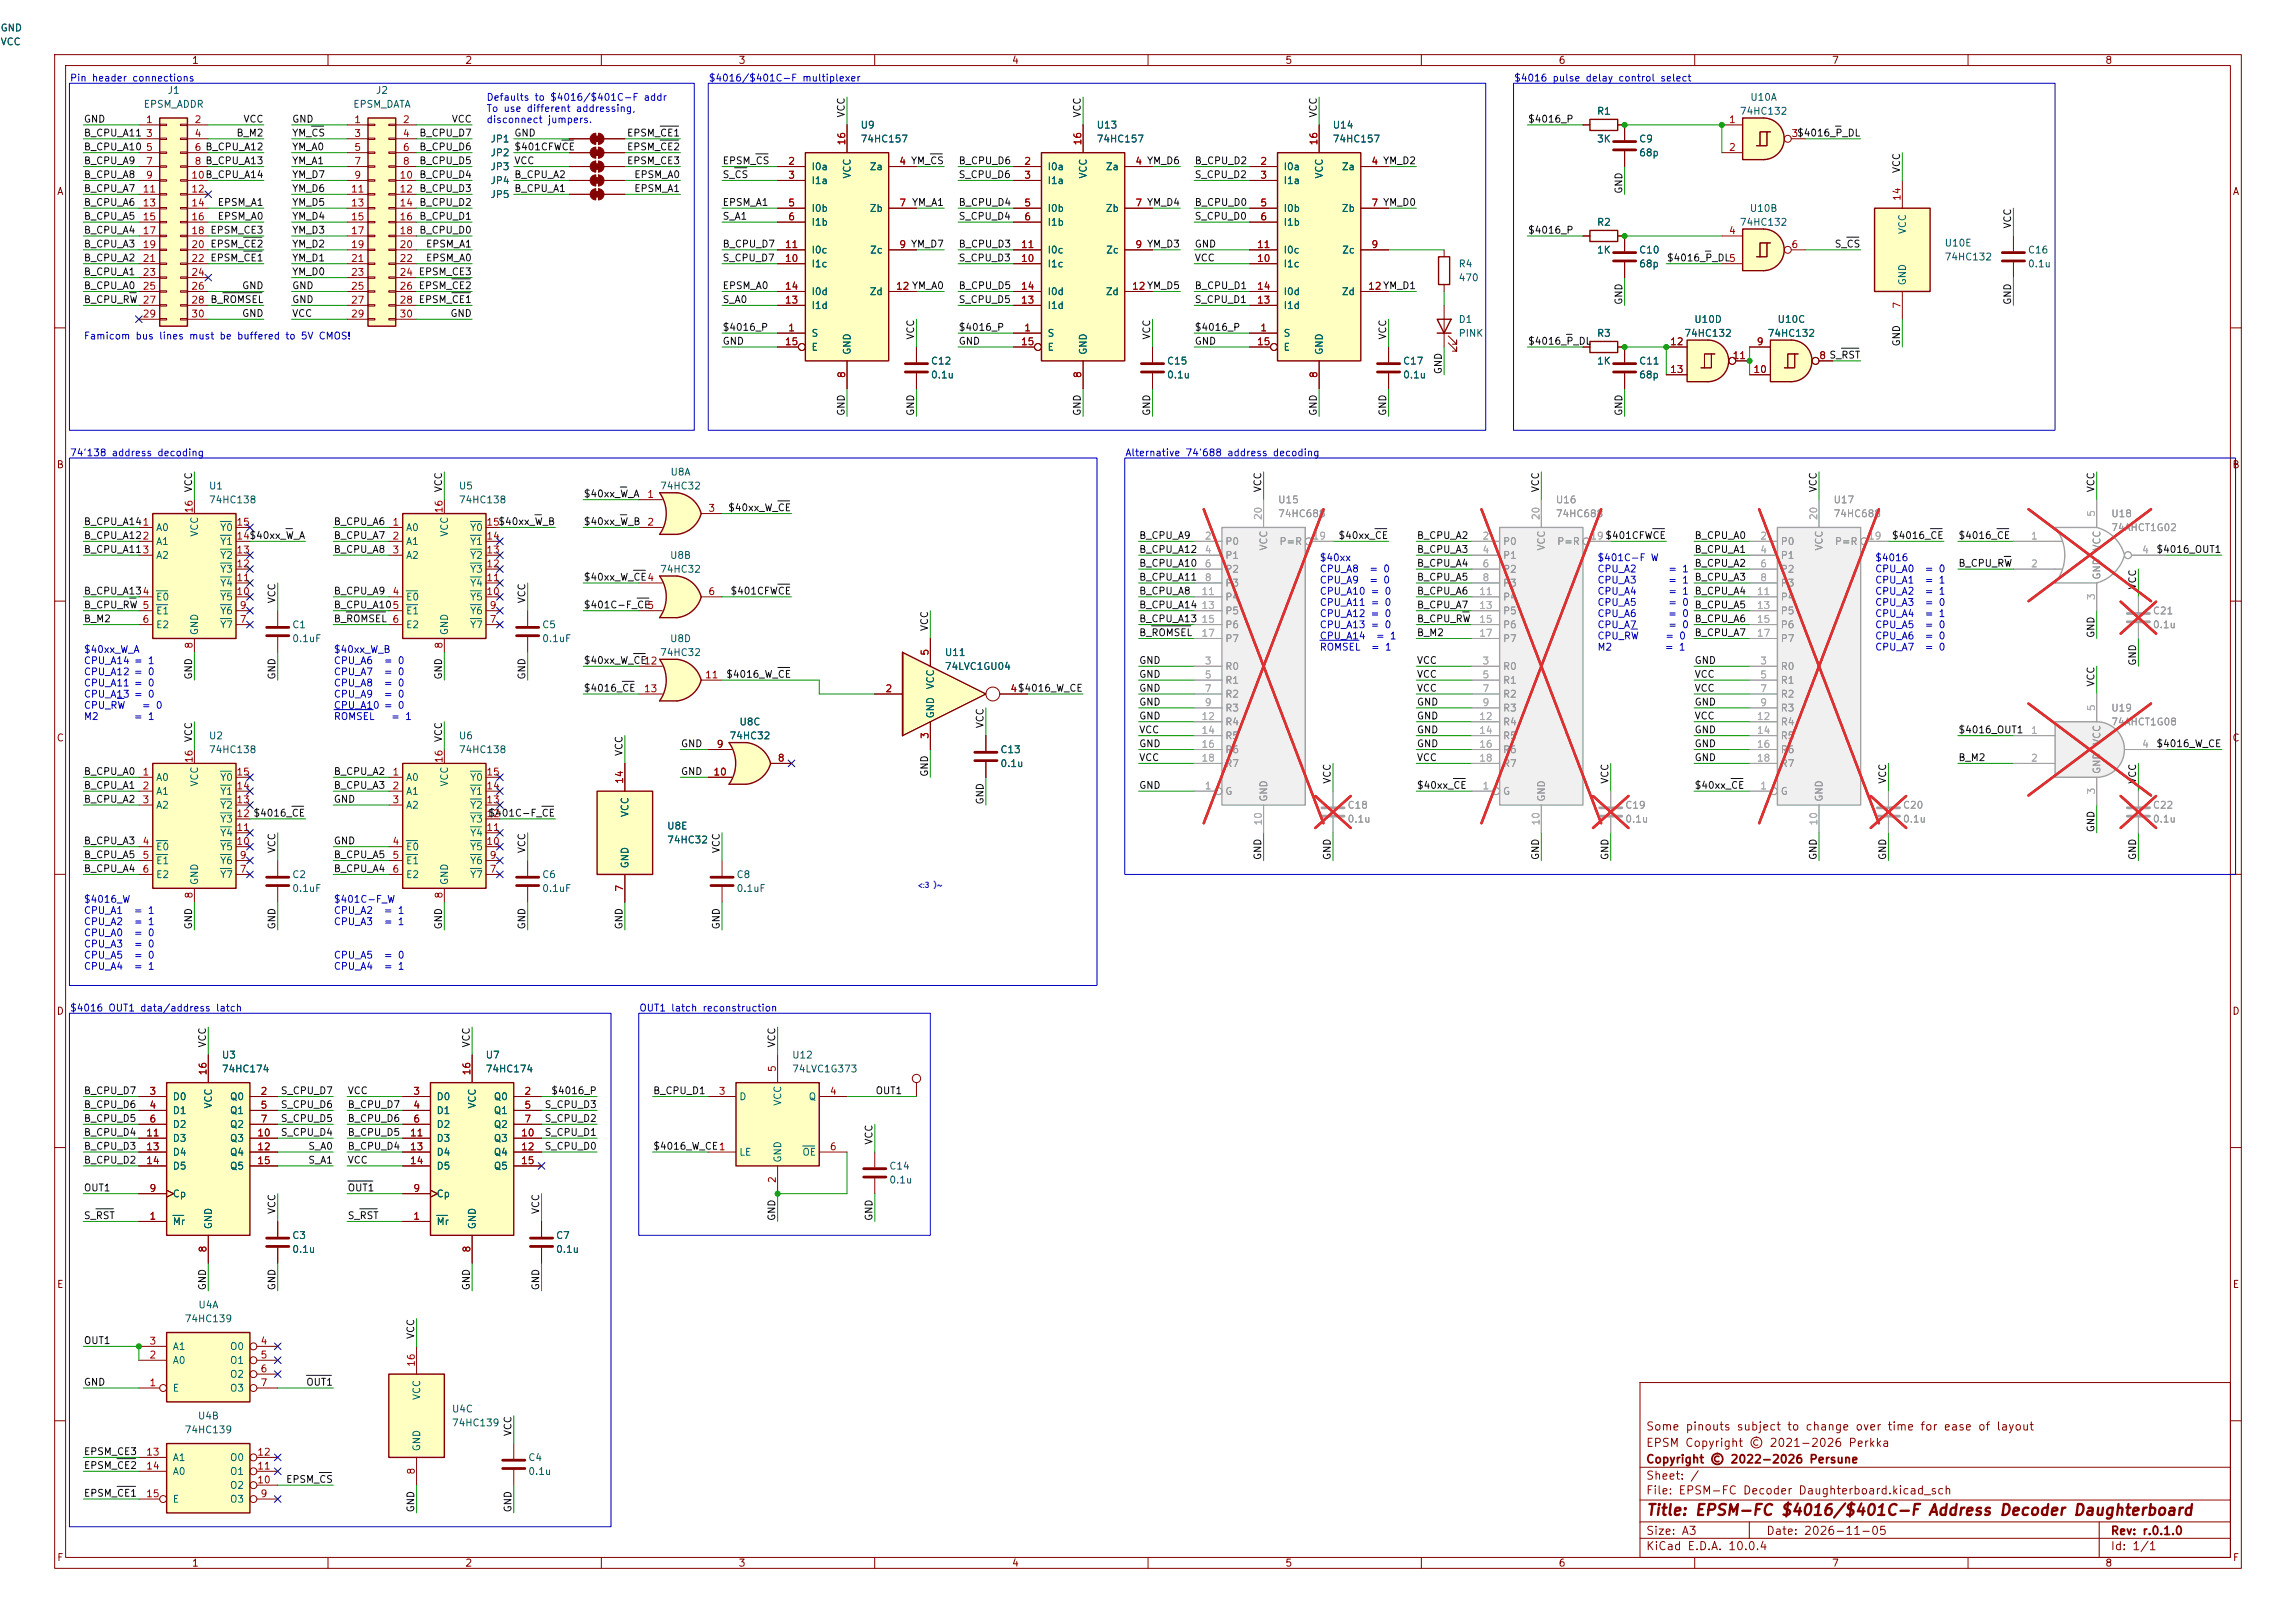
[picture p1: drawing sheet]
<svg xmlns="http://www.w3.org/2000/svg" width="420mm" height="297mm" viewBox="0 0 420 297" stroke-linecap="round" stroke-linejoin="round" font-family="sans-serif">
<defs><g id="words">
<text font-size="2" fill="#840000" x="301" y="277.8">Title: EPSM-FC $4016/$401C-F Address Decoder Daughterboard</text>
<text font-size="1.8" fill="#0000c2" x="167.9" y="162.6">&lt;:3 )~</text>
<g font-size="1.5" fill="#840000">
<text x="301" y="262.1">Some pinouts subject to change over time for ease of layout</text>
<text x="301" y="268.1">Copyright © 2022-2026 Persune</text>
<text x="301" y="265.1">EPSM Copyright © 2021-2026 Perkka</text>
<text x="301" y="273.8">File: EPSM-FC Decoder Daughterboard.kicad_sch</text>
<text x="301" y="271.1">Sheet: /</text>
<text x="301" y="281.2">Size: A3</text>
<text x="323" y="281.2">Date: 2026-11-05</text>
<text x="386" y="281.2">Rev: r.0.1.0</text>
<text x="301" y="284">KiCad E.D.A. 10.0.4</text>
<text x="386" y="284">Id: 1/1</text>
</g>
<g font-size="1.3" fill="#006464">
<text x="0" y="6.1">GND</text>
<text x="0" y="8.6">VCC</text>
<text x="30.6" y="17.5">J1</text>
<text x="68.7" y="17.5">J2</text>
<text x="26.2" y="20">EPSM_ADDR</text>
<text x="64.5" y="20">EPSM_DATA</text>
<text x="157.3" y="23.8">U9</text>
<text x="200.5" y="23.8">U13</text>
<text x="243.7" y="23.8">U14</text>
<text x="292" y="21.3">R1</text>
<text x="318.2" y="21.3">74HC132</text>
<text x="320.1" y="18.8">U10A</text>
<text x="89.6" y="26.4">JP1</text>
<text x="89.6" y="28.9">JP2</text>
<text x="157.3" y="26.4">74HC157</text>
<text x="200.5" y="26.4">74HC157</text>
<text x="243.7" y="26.4">74HC157</text>
<text x="292" y="26.4">3K</text>
<text x="299.7" y="26.4">C9</text>
<text x="299.7" y="28.9">68p</text>
<text x="89.6" y="34">JP4</text>
<text x="89.6" y="31.5">JP3</text>
<text x="148.3" y="31.5">I0a</text>
<text x="148.3" y="34">I1a</text>
<text x="155.9" y="32.8" transform="rotate(-90 155.9 32.8)">VCC</text>
<text x="159" y="31.5">Za</text>
<text x="191.5" y="31.5">I0a</text>
<text x="191.5" y="34">I1a</text>
<text x="199.1" y="32.8" transform="rotate(-90 199.1 32.8)">VCC</text>
<text x="202.2" y="31.5">Za</text>
<text x="234.7" y="31.5">I0a</text>
<text x="234.7" y="34">I1a</text>
<text x="242.3" y="32.8" transform="rotate(-90 242.3 32.8)">VCC</text>
<text x="245.3" y="31.5">Za</text>
<text x="89.6" y="36.5">JP5</text>
<text x="148.3" y="39.1">I0b</text>
<text x="148.3" y="41.6">I1b</text>
<text x="159" y="39.1">Zb</text>
<text x="191.5" y="39.1">I0b</text>
<text x="191.5" y="41.6">I1b</text>
<text x="202.2" y="39.1">Zb</text>
<text x="234.7" y="39.1">I0b</text>
<text x="234.7" y="41.6">I1b</text>
<text x="245.3" y="39.1">Zb</text>
<text x="292" y="41.6">R2</text>
<text x="318.2" y="41.6">74HC132</text>
<text x="320" y="39.1">U10B</text>
<text x="148.3" y="46.7">I0c</text>
<text x="159" y="46.7">Zc</text>
<text x="191.5" y="46.7">I0c</text>
<text x="202.2" y="46.7">Zc</text>
<text x="234.7" y="46.7">I0c</text>
<text x="245.4" y="46.7">Zc</text>
<text x="292" y="46.7">1K</text>
<text x="299.7" y="46.7">C10</text>
<text x="349" y="42.9" transform="rotate(-90 349 42.9)">VCC</text>
<text x="355.6" y="45.4">U10E</text>
<text x="355.6" y="48">74HC132</text>
<text x="370.8" y="46.7">C16</text>
<text x="148.3" y="49.2">I1c</text>
<text x="191.5" y="49.2">I1c</text>
<text x="234.7" y="49.2">I1c</text>
<text x="266.7" y="49.2">R4</text>
<text x="266.7" y="51.8">470</text>
<text x="299.7" y="49.2">68p</text>
<text x="349" y="52.3" transform="rotate(-90 349 52.3)">GND</text>
<text x="370.8" y="49.2">0.1u</text>
<text x="148.3" y="56.9">I1d</text>
<text x="148.3" y="54.3">I0d</text>
<text x="159" y="54.3">Zd</text>
<text x="191.5" y="56.9">I1d</text>
<text x="191.5" y="54.3">I0d</text>
<text x="202.2" y="54.3">Zd</text>
<text x="234.7" y="56.9">I1d</text>
<text x="234.7" y="54.3">I0d</text>
<text x="245.3" y="54.3">Zd</text>
<text x="266.7" y="59.4">D1</text>
<text x="309.8" y="59.4">U10D</text>
<text x="325" y="59.4">U10C</text>
<text x="148.3" y="61.9">S</text>
<text x="148.3" y="64.5">E</text>
<text x="155.9" y="65" transform="rotate(-90 155.9 65)">GND</text>
<text x="191.5" y="61.9">S</text>
<text x="191.5" y="64.5">E</text>
<text x="199.1" y="65" transform="rotate(-90 199.1 65)">GND</text>
<text x="234.7" y="61.9">S</text>
<text x="234.7" y="64.5">E</text>
<text x="242.3" y="65" transform="rotate(-90 242.3 65)">GND</text>
<text x="266.7" y="61.9">PINK</text>
<text x="292" y="61.9">R3</text>
<text x="308" y="61.9">74HC132</text>
<text x="323.2" y="61.9">74HC132</text>
<text x="170.2" y="67">C12</text>
<text x="170.2" y="69.6">0.1u</text>
<text x="213.4" y="67">C15</text>
<text x="213.4" y="69.6">0.1u</text>
<text x="256.5" y="67">C17</text>
<text x="256.5" y="69.6">0.1u</text>
<text x="292" y="67">1K</text>
<text x="299.7" y="67">C11</text>
<text x="299.7" y="69.6">68p</text>
<text x="38.1" y="89.9">U1</text>
<text x="83.8" y="89.9">U5</text>
<text x="120.6" y="89.9">74HC32</text>
<text x="122.5" y="87.3">U8A</text>
<text x="38.1" y="92.4">74HC138</text>
<text x="83.8" y="92.4">74HC138</text>
<text x="28.4" y="97.5">A0</text>
<text x="28.4" y="100">A1</text>
<text x="36.5" y="98.3" transform="rotate(-90 36.5 98.3)">VCC</text>
<text x="40.2" y="100">Y1</text>
<text x="40.2" y="97.5">Y0</text>
<text x="74.2" y="97.5">A0</text>
<text x="74.2" y="100">A1</text>
<text x="82.3" y="98.3" transform="rotate(-90 82.3 98.3)">VCC</text>
<text x="85.9" y="100">Y1</text>
<text x="85.9" y="97.5">Y0</text>
<text x="28.4" y="102.6">A2</text>
<text x="40.2" y="107.7">Y4</text>
<text x="40.2" y="105.1">Y3</text>
<text x="40.2" y="102.6">Y2</text>
<text x="74.2" y="102.6">A2</text>
<text x="85.9" y="107.7">Y4</text>
<text x="85.9" y="105.1">Y3</text>
<text x="85.9" y="102.6">Y2</text>
<text x="120.6" y="105.1">74HC32</text>
<text x="122.5" y="102.6">U8B</text>
<text x="28.4" y="110.2">E0</text>
<text x="28.4" y="112.7">E1</text>
<text x="40.2" y="112.7">Y6</text>
<text x="40.2" y="110.2">Y5</text>
<text x="74.2" y="110.2">E0</text>
<text x="74.2" y="112.7">E1</text>
<text x="85.9" y="112.7">Y6</text>
<text x="85.9" y="110.2">Y5</text>
<text x="28.4" y="115.3">E2</text>
<text x="36.5" y="116.3" transform="rotate(-90 36.5 116.3)">GND</text>
<text x="40.2" y="115.3">Y7</text>
<text x="53.3" y="115.3">C1</text>
<text x="53.3" y="117.8">0.1uF</text>
<text x="74.2" y="115.3">E2</text>
<text x="82.3" y="116.3" transform="rotate(-90 82.3 116.3)">GND</text>
<text x="85.9" y="115.3">Y7</text>
<text x="99.1" y="115.3">C5</text>
<text x="99.1" y="117.8">0.1uF</text>
<text x="122.5" y="117.8">U8D</text>
<text x="120.6" y="120.4">74HC32</text>
<text x="172.7" y="120.4">U11</text>
<text x="172.7" y="122.9">74LVC1GU04</text>
<text x="171.2" y="131.6" transform="rotate(-90 171.2 131.6)">GND</text>
<text x="171.2" y="126.3" transform="rotate(-90 171.2 126.3)">VCC</text>
<text x="38.1" y="135.6">U2</text>
<text x="83.8" y="135.6">U6</text>
<text x="133.3" y="135.6">74HC32</text>
<text x="135.2" y="133.1">U8C</text>
<text x="28.4" y="143.2">A0</text>
<text x="38.1" y="138.1">74HC138</text>
<text x="40.2" y="143.2">Y0</text>
<text x="74.2" y="143.2">A0</text>
<text x="83.8" y="138.1">74HC138</text>
<text x="85.9" y="143.2">Y0</text>
<text x="182.9" y="138.1">C13</text>
<text x="182.9" y="140.7">0.1u</text>
<text x="28.4" y="145.8">A1</text>
<text x="28.4" y="148.3">A2</text>
<text x="36.5" y="144" transform="rotate(-90 36.5 144)">VCC</text>
<text x="40.2" y="148.3">Y2</text>
<text x="40.2" y="145.8">Y1</text>
<text x="74.2" y="145.8">A1</text>
<text x="74.2" y="148.3">A2</text>
<text x="82.3" y="144" transform="rotate(-90 82.3 144)">VCC</text>
<text x="85.9" y="148.3">Y2</text>
<text x="85.9" y="145.8">Y1</text>
<text x="115.3" y="149.6" transform="rotate(-90 115.3 149.6)">VCC</text>
<text x="28.4" y="155.9">E0</text>
<text x="40.2" y="155.9">Y5</text>
<text x="40.2" y="153.4">Y4</text>
<text x="40.2" y="150.8">Y3</text>
<text x="74.2" y="155.9">E0</text>
<text x="85.9" y="155.9">Y5</text>
<text x="85.9" y="153.4">Y4</text>
<text x="85.9" y="150.8">Y3</text>
<text x="121.9" y="154.6">74HC32</text>
<text x="121.9" y="152.1">U8E</text>
<text x="28.4" y="158.5">E1</text>
<text x="28.4" y="161">E2</text>
<text x="40.2" y="161">Y7</text>
<text x="40.2" y="158.5">Y6</text>
<text x="53.3" y="161">C2</text>
<text x="74.2" y="158.5">E1</text>
<text x="74.2" y="161">E2</text>
<text x="85.9" y="161">Y7</text>
<text x="85.9" y="158.5">Y6</text>
<text x="99.1" y="161">C6</text>
<text x="115.3" y="159" transform="rotate(-90 115.3 159)">GND</text>
<text x="134.6" y="161">C8</text>
<text x="36.5" y="162.1" transform="rotate(-90 36.5 162.1)">GND</text>
<text x="53.3" y="163.5">0.1uF</text>
<text x="82.3" y="162.1" transform="rotate(-90 82.3 162.1)">GND</text>
<text x="99.1" y="163.5">0.1uF</text>
<text x="134.6" y="163.5">0.1uF</text>
<text x="40.5" y="194">U3</text>
<text x="40.5" y="196.6">74HC174</text>
<text x="88.7" y="194">U7</text>
<text x="88.7" y="196.6">74HC174</text>
<text x="144.8" y="194">U12</text>
<text x="144.8" y="196.6">74LVC1G373</text>
<text x="31.5" y="201.6">D0</text>
<text x="39.1" y="203" transform="rotate(-90 39.1 203)">VCC</text>
<text x="42" y="201.6">Q0</text>
<text x="79.8" y="201.6">D0</text>
<text x="87.3" y="203" transform="rotate(-90 87.3 203)">VCC</text>
<text x="90.2" y="201.6">Q0</text>
<text x="135.1" y="201.6">D</text>
<text x="143.2" y="202.5" transform="rotate(-90 143.2 202.5)">VCC</text>
<text x="147.8" y="201.6">Q</text>
<text x="31.5" y="204.2">D1</text>
<text x="31.5" y="206.7">D2</text>
<text x="31.5" y="209.3">D3</text>
<text x="42" y="204.2">Q1</text>
<text x="42" y="206.7">Q2</text>
<text x="42" y="209.3">Q3</text>
<text x="79.8" y="204.2">D1</text>
<text x="79.8" y="206.7">D2</text>
<text x="79.8" y="209.3">D3</text>
<text x="90.2" y="204.2">Q1</text>
<text x="90.2" y="206.7">Q2</text>
<text x="90.2" y="209.3">Q3</text>
<text x="31.5" y="211.8">D4</text>
<text x="31.5" y="214.3">D5</text>
<text x="42" y="211.8">Q4</text>
<text x="42" y="214.3">Q5</text>
<text x="79.8" y="211.8">D4</text>
<text x="79.8" y="214.3">D5</text>
<text x="90.2" y="211.8">Q4</text>
<text x="90.2" y="214.3">Q5</text>
<text x="135.1" y="211.8">LE</text>
<text x="143.2" y="212.9" transform="rotate(-90 143.2 212.9)">GND</text>
<text x="146.7" y="211.8">OE</text>
<text x="162.6" y="214.3">C14</text>
<text x="31.5" y="219.4">Cp</text>
<text x="79.8" y="219.4">Cp</text>
<text x="162.6" y="216.9">0.1u</text>
<text x="31.5" y="224.5">Mr</text>
<text x="39.1" y="225" transform="rotate(-90 39.1 225)">GND</text>
<text x="53.3" y="227">C3</text>
<text x="79.8" y="224.5">Mr</text>
<text x="87.3" y="225" transform="rotate(-90 87.3 225)">GND</text>
<text x="101.6" y="227">C7</text>
<text x="53.3" y="229.6">0.1u</text>
<text x="101.6" y="229.6">0.1u</text>
<text x="36.2" y="239.7">U4A</text>
<text x="33.7" y="242.3">74HC139</text>
<text x="31.5" y="249.9">A0</text>
<text x="31.5" y="247.4">A1</text>
<text x="42" y="247.4">O0</text>
<text x="42" y="249.9">O1</text>
<text x="31.5" y="255">E</text>
<text x="42" y="252.4">O2</text>
<text x="42" y="255">O3</text>
<text x="77.2" y="256.3" transform="rotate(-90 77.2 256.3)">VCC</text>
<text x="33.7" y="262.6">74HC139</text>
<text x="36.1" y="260.1">U4B</text>
<text x="82.6" y="258.8">U4C</text>
<text x="82.6" y="261.3">74HC139</text>
<text x="31.5" y="267.7">A1</text>
<text x="42" y="267.7">O0</text>
<text x="77.2" y="265.7" transform="rotate(-90 77.2 265.7)">GND</text>
<text x="96.5" y="267.7">C4</text>
<text x="31.5" y="270.2">A0</text>
<text x="31.5" y="275.3">E</text>
<text x="42" y="275.3">O3</text>
<text x="42" y="272.8">O2</text>
<text x="42" y="270.2">O1</text>
<text x="96.5" y="270.2">0.1u</text>
</g>
<g font-size="1.3" fill="#840000">
<text x="35" y="12">1</text>
<text x="85" y="12">2</text>
<text x="135" y="12">3</text>
<text x="185" y="12">4</text>
<text x="235" y="12">5</text>
<text x="285" y="12">6</text>
<text x="335" y="12">7</text>
<text x="385" y="12">8</text>
<text x="10.3" y="36">A</text>
<text x="408.3" y="36">A</text>
<text x="10.3" y="86">B</text>
<text x="408.2" y="86">B</text>
<text x="10.3" y="136">C</text>
<text x="408.2" y="136">C</text>
<text x="10.3" y="186">D</text>
<text x="408.2" y="186">D</text>
<text x="10.3" y="236">E</text>
<text x="408.3" y="236">E</text>
<text x="10.3" y="286">F</text>
<text x="35" y="287">1</text>
<text x="85" y="287">2</text>
<text x="135" y="287">3</text>
<text x="185" y="287">4</text>
<text x="235" y="287">5</text>
<text x="285" y="287">6</text>
<text x="335" y="287">7</text>
<text x="385" y="287">8</text>
<text x="408.3" y="286">F</text>
</g>
<g font-size="1.3" fill="#0000c2">
<text x="12.7" y="15.2">Pin header connections</text>
<text x="129.5" y="15.2">$4016/$401C-F multiplexer</text>
<text x="276.9" y="15.2">$4016 pulse delay control select</text>
<text x="88.9" y="18.7">Defaults to $4016/$401C-F addr</text>
<text x="88.9" y="20.8">To use different addressing,</text>
<text x="88.9" y="22.8">disconnect jumpers.</text>
<text x="15.2" y="62.4">Famicom bus lines must be buffered to 5V CMOS!</text>
<text x="12.7" y="83.8">74'138 address decoding</text>
<text x="205.7" y="83.8">Alternative 74'688 address decoding</text>
<text x="241.3" y="103">$40xx</text>
<text x="241.3" y="105">CPU_A8</text>
<text x="241.3" y="107.1">CPU_A9</text>
<text x="250.4" y="105">= 0</text>
<text x="250.4" y="107.1">= 0</text>
<text x="292.1" y="103">$401C-F W</text>
<text x="292.1" y="105">CPU_A2</text>
<text x="292.1" y="107.1">CPU_A3</text>
<text x="305" y="105">= 1</text>
<text x="305" y="107.1">= 1</text>
<text x="342.9" y="103">$4016</text>
<text x="342.9" y="105">CPU_A0</text>
<text x="342.9" y="107.1">CPU_A1</text>
<text x="352" y="105">= 0</text>
<text x="352" y="107.1">= 1</text>
<text x="241.3" y="109.1">CPU_A10 = 0</text>
<text x="241.3" y="111.2">CPU_A11 = 0</text>
<text x="241.3" y="113.2">CPU_A12 = 0</text>
<text x="292.1" y="109.1">CPU_A4</text>
<text x="292.1" y="111.2">CPU_A5</text>
<text x="292.1" y="113.2">CPU_A6</text>
<text x="305" y="109.1">= 1 B_CPU_A4</text>
<text x="305" y="111.2">= 0</text>
<text x="305" y="113.2">= 0</text>
<text x="342.9" y="109.1">CPU_A2</text>
<text x="342.9" y="111.2">CPU_A3</text>
<text x="342.9" y="113.2">CPU_A4</text>
<text x="352" y="109.1">= 1</text>
<text x="352" y="111.2">= 0</text>
<text x="352" y="113.2">= 1</text>
<text x="15.2" y="119.8">$40xx_W_A</text>
<text x="61" y="119.8">$40xx_W_B</text>
<text x="241.3" y="115.3">CPU_A13 = 0</text>
<text x="241.3" y="117.3">CPU_A14</text>
<text x="241.3" y="119.4">ROMSEL</text>
<text x="250.7" y="119.4">= 1</text>
<text x="251.6" y="117.3">= 1</text>
<text x="292.1" y="115.3">CPU_A7</text>
<text x="292.1" y="117.3">CPU_RW</text>
<text x="292.1" y="119.4">M2</text>
<text x="304.4" y="119.4">= 1</text>
<text x="304.5" y="117.3">= 0</text>
<text x="305" y="115.3">= 0</text>
<text x="342.9" y="115.3">CPU_A5</text>
<text x="342.9" y="117.3">CPU_A6</text>
<text x="342.9" y="119.4">CPU_A7</text>
<text x="352" y="115.3">= 0</text>
<text x="352" y="117.3">= 0</text>
<text x="352" y="119.4">= 0</text>
<text x="15.2" y="121.8">CPU_A14 = 1</text>
<text x="15.2" y="123.9">CPU_A12 = 0</text>
<text x="15.2" y="125.9">CPU_A11 = 0</text>
<text x="61" y="121.8">CPU_A6</text>
<text x="61" y="123.9">CPU_A7</text>
<text x="61" y="125.9">CPU_A8</text>
<text x="70.1" y="121.8">= 0</text>
<text x="70.1" y="123.9">= 0</text>
<text x="70.1" y="125.9">= 0</text>
<text x="15.2" y="128">CPU_A13 = 0</text>
<text x="15.2" y="130">CPU_RW</text>
<text x="25.8" y="130">= 0</text>
<text x="61" y="128">CPU_A9</text>
<text x="61" y="130">CPU_A10 = 0</text>
<text x="70.1" y="128">= 0</text>
<text x="15.2" y="132.1">M2</text>
<text x="24.4" y="132.1">= 1</text>
<text x="61" y="132.1">ROMSEL</text>
<text x="71.4" y="132.1">= 1</text>
<text x="15.2" y="165.5">$4016_W</text>
<text x="15.2" y="167.6">CPU_A1</text>
<text x="24.4" y="167.6">= 1</text>
<text x="61" y="165.5">$401C-F_W</text>
<text x="61" y="167.6">CPU_A2</text>
<text x="70.1" y="167.6">= 1</text>
<text x="15.2" y="169.6">CPU_A2</text>
<text x="15.2" y="171.6">CPU_A0</text>
<text x="15.2" y="173.7">CPU_A3</text>
<text x="24.4" y="169.6">= 1</text>
<text x="24.4" y="171.6">= 0</text>
<text x="24.4" y="173.7">= 0</text>
<text x="61" y="169.6">CPU_A3</text>
<text x="70.1" y="169.6">= 1</text>
<text x="15.2" y="175.7">CPU_A5</text>
<text x="15.2" y="177.8">CPU_A4</text>
<text x="24.4" y="175.7">= 0</text>
<text x="24.4" y="177.8">= 1</text>
<text x="61" y="175.7">CPU_A5</text>
<text x="61" y="177.8">CPU_A4</text>
<text x="70.1" y="175.7">= 0</text>
<text x="70.1" y="177.8">= 1</text>
<text x="12.7" y="185.4">$4016 OUT1 data/address latch</text>
<text x="116.8" y="185.4">OUT1 latch reconstruction</text>
</g>
<g font-size="1.3" fill="#0f0f0f">
<text x="15.2" y="22.7">GND</text>
<text x="44.4" y="22.7">VCC</text>
<text x="53.3" y="22.7">GND</text>
<text x="82.5" y="22.7">VCC</text>
<text x="154.8" y="21.6" transform="rotate(-90 154.8 21.6)">VCC</text>
<text x="198" y="21.6" transform="rotate(-90 198 21.6)">VCC</text>
<text x="241.2" y="21.6" transform="rotate(-90 241.2 21.6)">VCC</text>
<text x="279.4" y="22.7">$4016_P</text>
<text x="15.2" y="25.3">B_CPU_A11</text>
<text x="15.2" y="27.8">B_CPU_A10</text>
<text x="43.2" y="25.3">B_M2</text>
<text x="53.3" y="25.3">YM_CS</text>
<text x="53.3" y="27.8">YM_A0</text>
<text x="76.6" y="25.3">B_CPU_D7</text>
<text x="76.6" y="27.8">B_CPU_D6</text>
<text x="94" y="25.3">GND</text>
<text x="94" y="27.8">$401CFWCE</text>
<text x="114.6" y="27.8">EPSM_CE2</text>
<text x="114.6" y="25.3">EPSM_CE1</text>
<text x="15.2" y="32.9">B_CPU_A8</text>
<text x="15.2" y="35.4">B_CPU_A7</text>
<text x="15.2" y="30.4">B_CPU_A9</text>
<text x="53.3" y="35.4">YM_D6</text>
<text x="53.3" y="32.9">YM_D7</text>
<text x="53.3" y="30.4">YM_A1</text>
<text x="76.6" y="30.4">B_CPU_D5</text>
<text x="76.6" y="35.4">B_CPU_D3</text>
<text x="76.6" y="32.9">B_CPU_D4</text>
<text x="94" y="35.4">B_CPU_A1</text>
<text x="94" y="30.4">VCC</text>
<text x="94" y="32.9">B_CPU_A2</text>
<text x="114.6" y="30.4">EPSM_CE3</text>
<text x="115.9" y="35.4">EPSM_A1</text>
<text x="115.9" y="32.9">EPSM_A0</text>
<text x="132.1" y="30.4">EPSM_CS</text>
<text x="132.1" y="32.9">S_CS</text>
<text x="175.3" y="30.4">B_CPU_D6</text>
<text x="175.3" y="32.9">S_CPU_D6</text>
<text x="218.4" y="32.9">S_CPU_D2</text>
<text x="218.4" y="30.4">B_CPU_D2</text>
<text x="297.1" y="35.6" transform="rotate(-90 297.1 35.6)">GND</text>
<text x="347.9" y="31.8" transform="rotate(-90 347.9 31.8)">VCC</text>
<text x="15.2" y="40.5">B_CPU_A5</text>
<text x="15.2" y="38">B_CPU_A6</text>
<text x="39.7" y="40.5">EPSM_A0</text>
<text x="39.7" y="38">EPSM_A1</text>
<text x="53.3" y="38">YM_D5</text>
<text x="53.3" y="40.5">YM_D4</text>
<text x="76.6" y="40.5">B_CPU_D1</text>
<text x="76.6" y="38">B_CPU_D2</text>
<text x="132.1" y="38">EPSM_A1</text>
<text x="132.1" y="40.5">S_A1</text>
<text x="166.7" y="38">YM_A1</text>
<text x="175.3" y="40.5">S_CPU_D4</text>
<text x="175.3" y="38">B_CPU_D4</text>
<text x="218.4" y="40.5">S_CPU_D0</text>
<text x="218.4" y="38">B_CPU_D0</text>
<text x="368.2" y="41.9" transform="rotate(-90 368.2 41.9)">VCC</text>
<text x="15.2" y="43.1">B_CPU_A4</text>
<text x="15.2" y="45.6">B_CPU_A3</text>
<text x="53.3" y="43.1">YM_D3</text>
<text x="53.3" y="45.6">YM_D2</text>
<text x="76.6" y="43.1">B_CPU_D0</text>
<text x="77.8" y="45.6">EPSM_A1</text>
<text x="132.1" y="45.6">B_CPU_D7</text>
<text x="175.3" y="45.6">B_CPU_D3</text>
<text x="218.4" y="45.6">GND</text>
<text x="279.4" y="43.1">$4016_P</text>
<text x="335.5" y="45.6">S_CS</text>
<text x="15.2" y="53.2">B_CPU_A0</text>
<text x="15.2" y="50.7">B_CPU_A1</text>
<text x="15.2" y="48.1">B_CPU_A2</text>
<text x="44.2" y="53.2">GND</text>
<text x="53.3" y="48.1">YM_D1</text>
<text x="53.3" y="50.7">YM_D0</text>
<text x="53.3" y="53.2">GND</text>
<text x="77.8" y="48.1">EPSM_A0</text>
<text x="132.1" y="48.1">S_CPU_D7</text>
<text x="132.1" y="53.2">EPSM_A0</text>
<text x="175.3" y="53.2">B_CPU_D5</text>
<text x="175.3" y="48.1">S_CPU_D3</text>
<text x="218.4" y="53.2">B_CPU_D1</text>
<text x="218.4" y="48.1">VCC</text>
<text x="304.8" y="48.1">$4016_P_DL5</text>
<text x="15.2" y="55.8">B_CPU_RW 27</text>
<text x="44.2" y="58.3">GND</text>
<text x="53.3" y="55.8">GND</text>
<text x="53.3" y="58.3">VCC</text>
<text x="82.3" y="58.3">GND</text>
<text x="132.1" y="55.8">S_A0</text>
<text x="175.3" y="55.8">S_CPU_D5</text>
<text x="218.4" y="55.8">S_CPU_D1</text>
<text x="297.1" y="55.9" transform="rotate(-90 297.1 55.9)">GND</text>
<text x="368.2" y="55.9" transform="rotate(-90 368.2 55.9)">GND</text>
<text x="132.1" y="63.4">GND</text>
<text x="132.1" y="60.8">$4016_P</text>
<text x="167.5" y="62.3" transform="rotate(-90 167.5 62.3)">VCC</text>
<text x="175.3" y="63.4">GND</text>
<text x="175.3" y="60.8">$4016_P</text>
<text x="210.7" y="62.3" transform="rotate(-90 210.7 62.3)">VCC</text>
<text x="218.4" y="63.4">GND</text>
<text x="218.4" y="60.8">$4016_P</text>
<text x="253.9" y="62.3" transform="rotate(-90 253.9 62.3)">VCC</text>
<text x="279.4" y="63.4">$4016_P_DL</text>
<text x="347.9" y="63.5" transform="rotate(-90 347.9 63.5)">GND</text>
<text x="264" y="68.6" transform="rotate(-90 264 68.6)">GND</text>
<text x="154.8" y="76.2" transform="rotate(-90 154.8 76.2)">GND</text>
<text x="167.5" y="76.2" transform="rotate(-90 167.5 76.2)">GND</text>
<text x="198" y="76.2" transform="rotate(-90 198 76.2)">GND</text>
<text x="210.7" y="76.2" transform="rotate(-90 210.7 76.2)">GND</text>
<text x="241.2" y="76.2" transform="rotate(-90 241.2 76.2)">GND</text>
<text x="253.9" y="76.2" transform="rotate(-90 253.9 76.2)">GND</text>
<text x="297.1" y="76.2" transform="rotate(-90 297.1 76.2)">GND</text>
<text x="35.4" y="90.2" transform="rotate(-90 35.4 90.2)">VCC</text>
<text x="81.2" y="90.2" transform="rotate(-90 81.2 90.2)">VCC</text>
<text x="106.7" y="91.3">$40xx_W_A</text>
<text x="133.1" y="93.9">$40xx_W_CE</text>
<text x="231" y="90.2" transform="rotate(-90 231 90.2)">VCC</text>
<text x="281.8" y="90.2" transform="rotate(-90 281.8 90.2)">VCC</text>
<text x="332.6" y="90.2" transform="rotate(-90 332.6 90.2)">VCC</text>
<text x="383.4" y="90.2" transform="rotate(-90 383.4 90.2)">VCC</text>
<text x="15.2" y="98.9">B_CPU_A122</text>
<text x="15.2" y="96.4">B_CPU_A141</text>
<text x="15.2" y="101.5">B_CPU_A113</text>
<text x="61" y="98.9">B_CPU_A7</text>
<text x="61" y="96.4">B_CPU_A6</text>
<text x="61" y="101.5">B_CPU_A8</text>
<text x="106.7" y="96.4">$40xx_W_B</text>
<text x="208.3" y="98.9">B_CPU_A9</text>
<text x="208.3" y="101.5">B_CPU_A12</text>
<text x="244.7" y="98.9">$40xx_CE</text>
<text x="259.1" y="98.9">B_CPU_A2</text>
<text x="259.1" y="101.5">B_CPU_A3</text>
<text x="309.9" y="101.5">B_CPU_A1</text>
<text x="309.9" y="98.9">B_CPU_A0</text>
<text x="346" y="98.9">$4016_CE</text>
<text x="358.1" y="98.9">$4016_CE</text>
<text x="394.3" y="101.5">$4016_OUT1</text>
<text x="106.7" y="106.6">$40xx_W_CE4</text>
<text x="208.3" y="106.6">B_CPU_A11</text>
<text x="208.3" y="104">B_CPU_A10</text>
<text x="259.1" y="106.6">B_CPU_A5</text>
<text x="259.1" y="104">B_CPU_A4</text>
<text x="309.9" y="106.6">B_CPU_A3</text>
<text x="309.9" y="104">B_CPU_A2</text>
<text x="358.1" y="104">B_CPU_RW</text>
<text x="391" y="108" transform="rotate(-90 391 108)">VCC</text>
<text x="15.2" y="111.6">B_CPU_RW 5</text>
<text x="15.2" y="109.1">B_CPU_A134</text>
<text x="50.7" y="110.5" transform="rotate(-90 50.7 110.5)">VCC</text>
<text x="61" y="111.6">B_CPU_A105</text>
<text x="61" y="109.1">B_CPU_A9</text>
<text x="96.4" y="110.5" transform="rotate(-90 96.4 110.5)">VCC</text>
<text x="106.7" y="111.6">$401C-F_CE</text>
<text x="133.5" y="109.1">$401CFWCE</text>
<text x="208.3" y="111.6">B_CPU_A14</text>
<text x="208.3" y="109.1">B_CPU_A8</text>
<text x="259.1" y="109.1">B_CPU_A6</text>
<text x="259.1" y="111.6">B_CPU_A7</text>
<text x="309.9" y="111.6">B_CPU_A5</text>
<text x="15.2" y="114.2">B_M2</text>
<text x="61" y="114.2">B_ROMSEL 6</text>
<text x="170.1" y="115.6" transform="rotate(-90 170.1 115.6)">VCC</text>
<text x="208.3" y="116.7">B_ROMSEL</text>
<text x="208.3" y="114.2">B_CPU_A13</text>
<text x="259.1" y="116.7">B_M2</text>
<text x="259.1" y="114.2">B_CPU_RW</text>
<text x="309.9" y="116.7">B_CPU_A7</text>
<text x="309.9" y="114.2">B_CPU_A6</text>
<text x="383.4" y="116.8" transform="rotate(-90 383.4 116.8)">GND</text>
<text x="35.4" y="124.5" transform="rotate(-90 35.4 124.5)">GND</text>
<text x="50.7" y="124.5" transform="rotate(-90 50.7 124.5)">GND</text>
<text x="81.2" y="124.5" transform="rotate(-90 81.2 124.5)">GND</text>
<text x="96.4" y="124.5" transform="rotate(-90 96.4 124.5)">GND</text>
<text x="106.7" y="121.8">$40xx_W_CE</text>
<text x="132.7" y="124.3">$4016_W_CE</text>
<text x="208.3" y="121.8">GND</text>
<text x="208.3" y="124.3">GND</text>
<text x="259.1" y="121.8">VCC</text>
<text x="259.1" y="124.3">VCC</text>
<text x="309.9" y="121.8">GND</text>
<text x="309.9" y="124.3">VCC</text>
<text x="383.4" y="125.8" transform="rotate(-90 383.4 125.8)">VCC</text>
<text x="391" y="121.9" transform="rotate(-90 391 121.9)">GND</text>
<text x="106.7" y="126.9">$4016_CE</text>
<text x="208.3" y="132">GND</text>
<text x="208.3" y="126.9">GND</text>
<text x="208.3" y="129.4">GND</text>
<text x="259.1" y="132">GND</text>
<text x="259.1" y="129.4">GND</text>
<text x="259.1" y="126.9">VCC</text>
<text x="309.9" y="126.9">VCC</text>
<text x="309.9" y="129.4">GND</text>
<text x="309.9" y="132">VCC</text>
<text x="35.4" y="135.9" transform="rotate(-90 35.4 135.9)">VCC</text>
<text x="81.2" y="135.9" transform="rotate(-90 81.2 135.9)">VCC</text>
<text x="124.5" y="137">GND</text>
<text x="180.2" y="133.4" transform="rotate(-90 180.2 133.4)">VCC</text>
<text x="208.3" y="137">GND</text>
<text x="208.3" y="134.5">VCC</text>
<text x="259.1" y="137">GND</text>
<text x="259.1" y="134.5">GND</text>
<text x="309.9" y="137">GND</text>
<text x="309.9" y="134.5">GND</text>
<text x="358.1" y="134.5">$4016_OUT1</text>
<text x="394.3" y="137">$4016_W_CE</text>
<text x="15.2" y="142.1">B_CPU_A0</text>
<text x="61" y="142.1">B_CPU_A2</text>
<text x="114.2" y="138.5" transform="rotate(-90 114.2 138.5)">VCC</text>
<text x="124.5" y="142.1">GND</text>
<text x="170.1" y="142.2" transform="rotate(-90 170.1 142.2)">GND</text>
<text x="208.3" y="139.6">VCC</text>
<text x="243.7" y="143.5" transform="rotate(-90 243.7 143.5)">VCC</text>
<text x="259.1" y="139.6">VCC</text>
<text x="294.5" y="143.5" transform="rotate(-90 294.5 143.5)">VCC</text>
<text x="309.9" y="139.6">GND</text>
<text x="345.3" y="143.5" transform="rotate(-90 345.3 143.5)">VCC</text>
<text x="358.1" y="139.6">B_M2</text>
<text x="391" y="143.5" transform="rotate(-90 391 143.5)">VCC</text>
<text x="15.2" y="147.2">B_CPU_A2</text>
<text x="15.2" y="144.7">B_CPU_A1</text>
<text x="61" y="147.2">GND</text>
<text x="61" y="144.7">B_CPU_A3</text>
<text x="89.2" y="149.7">$401C-F_CE</text>
<text x="180.2" y="147.3" transform="rotate(-90 180.2 147.3)">GND</text>
<text x="208.3" y="144.7">GND</text>
<text x="259.1" y="144.7">$40xx_CE</text>
<text x="309.9" y="144.7">$40xx_CE</text>
<text x="15.2" y="154.8">B_CPU_A3</text>
<text x="61" y="154.8">GND</text>
<text x="383.4" y="152.4" transform="rotate(-90 383.4 152.4)">GND</text>
<text x="15.2" y="157.4">B_CPU_A5</text>
<text x="15.2" y="159.9">B_CPU_A4</text>
<text x="50.7" y="156.2" transform="rotate(-90 50.7 156.2)">VCC</text>
<text x="61" y="159.9">B_CPU_A4</text>
<text x="61" y="157.4">B_CPU_A5</text>
<text x="96.4" y="156.2" transform="rotate(-90 96.4 156.2)">VCC</text>
<text x="132" y="156.2" transform="rotate(-90 132 156.2)">VCC</text>
<text x="231" y="157.5" transform="rotate(-90 231 157.5)">GND</text>
<text x="243.7" y="157.5" transform="rotate(-90 243.7 157.5)">GND</text>
<text x="281.8" y="157.5" transform="rotate(-90 281.8 157.5)">GND</text>
<text x="294.5" y="157.5" transform="rotate(-90 294.5 157.5)">GND</text>
<text x="332.6" y="157.5" transform="rotate(-90 332.6 157.5)">GND</text>
<text x="345.3" y="157.5" transform="rotate(-90 345.3 157.5)">GND</text>
<text x="391" y="157.5" transform="rotate(-90 391 157.5)">GND</text>
<text x="35.4" y="170.2" transform="rotate(-90 35.4 170.2)">GND</text>
<text x="50.7" y="170.2" transform="rotate(-90 50.7 170.2)">GND</text>
<text x="81.2" y="170.2" transform="rotate(-90 81.2 170.2)">GND</text>
<text x="96.4" y="170.2" transform="rotate(-90 96.4 170.2)">GND</text>
<text x="114.2" y="170.2" transform="rotate(-90 114.2 170.2)">GND</text>
<text x="132" y="170.2" transform="rotate(-90 132 170.2)">GND</text>
<text x="38" y="191.8" transform="rotate(-90 38 191.8)">VCC</text>
<text x="86.2" y="191.8" transform="rotate(-90 86.2 191.8)">VCC</text>
<text x="142.1" y="191.8" transform="rotate(-90 142.1 191.8)">VCC</text>
<text x="15.2" y="200.5">B_CPU_D7</text>
<text x="15.2" y="203.1">B_CPU_D6</text>
<text x="51.3" y="200.5">S_CPU_D7</text>
<text x="51.3" y="203.1">S_CPU_D6</text>
<text x="63.5" y="200.5">VCC</text>
<text x="63.5" y="203.1">B_CPU_D7</text>
<text x="99.5" y="203.1">S_CPU_D3</text>
<text x="100.7" y="200.5">$4016_P</text>
<text x="119.4" y="200.5">B_CPU_D1</text>
<text x="160.1" y="200.5">OUT1</text>
<text x="15.2" y="205.6">B_CPU_D5</text>
<text x="15.2" y="208.2">B_CPU_D4</text>
<text x="51.3" y="208.2">S_CPU_D4</text>
<text x="51.3" y="205.6">S_CPU_D5</text>
<text x="63.5" y="208.2">B_CPU_D5</text>
<text x="63.5" y="205.6">B_CPU_D6</text>
<text x="99.5" y="208.2">S_CPU_D1</text>
<text x="99.5" y="205.6">S_CPU_D2</text>
<text x="159.9" y="209.6" transform="rotate(-90 159.9 209.6)">VCC</text>
<text x="15.2" y="213.2">B_CPU_D2</text>
<text x="15.2" y="210.7">B_CPU_D3</text>
<text x="56.3" y="213.2">S_A1</text>
<text x="56.3" y="210.7">S_A0</text>
<text x="63.5" y="213.2">VCC</text>
<text x="63.5" y="210.7">B_CPU_D4</text>
<text x="99.5" y="210.7">S_CPU_D0</text>
<text x="119.4" y="210.7">$4016_W_CE1</text>
<text x="15.2" y="218.3">OUT1</text>
<text x="63.5" y="218.3">OUT1</text>
<text x="15.2" y="223.4">S_RST</text>
<text x="50.7" y="222.3" transform="rotate(-90 50.7 222.3)">VCC</text>
<text x="63.5" y="223.4">S_RST</text>
<text x="98.9" y="222.3" transform="rotate(-90 98.9 222.3)">VCC</text>
<text x="142.1" y="223.5" transform="rotate(-90 142.1 223.5)">GND</text>
<text x="159.9" y="223.5" transform="rotate(-90 159.9 223.5)">GND</text>
<text x="38" y="236.2" transform="rotate(-90 38 236.2)">GND</text>
<text x="50.7" y="236.2" transform="rotate(-90 50.7 236.2)">GND</text>
<text x="86.2" y="236.2" transform="rotate(-90 86.2 236.2)">GND</text>
<text x="98.9" y="236.2" transform="rotate(-90 98.9 236.2)">GND</text>
<text x="76.1" y="245.1" transform="rotate(-90 76.1 245.1)">VCC</text>
<text x="15.2" y="246.3">OUT1</text>
<text x="15.2" y="253.9">GND</text>
<text x="55.9" y="253.9">OUT1</text>
<text x="93.9" y="262.9" transform="rotate(-90 93.9 262.9)">VCC</text>
<text x="15.2" y="266.6">EPSM_CE3</text>
<text x="15.2" y="269.1">EPSM_CE2</text>
<text x="15.2" y="274.2">EPSM_CE1</text>
<text x="52.2" y="271.7">EPSM_CS</text>
<text x="76.1" y="276.9" transform="rotate(-90 76.1 276.9)">GND</text>
<text x="93.9" y="276.9" transform="rotate(-90 93.9 276.9)">GND</text>
</g>
<g font-size="1.3" fill="#a90000">
<text x="26.6" y="22.8">1</text>
<text x="35.5" y="22.8">2</text>
<text x="64.7" y="22.8">1</text>
<text x="73.6" y="22.8">2</text>
<text x="316.2" y="22.8">1</text>
<text x="26.6" y="25.4">3</text>
<text x="26.6" y="27.9">5</text>
<text x="35.5" y="25.4">4</text>
<text x="35.5" y="27.9">6 B_CPU_A12</text>
<text x="64.7" y="25.4">3</text>
<text x="64.7" y="27.9">5</text>
<text x="73.6" y="25.4">4</text>
<text x="73.6" y="27.9">6</text>
<text x="154.9" y="26.7" transform="rotate(-90 154.9 26.7)">16</text>
<text x="198.1" y="26.7" transform="rotate(-90 198.1 26.7)">16</text>
<text x="241.3" y="26.7" transform="rotate(-90 241.3 26.7)">16</text>
<text x="316.2" y="27.9">2</text>
<text x="327.6" y="25.4">3$4016_P_DL</text>
<text x="26" y="35.5">11</text>
<text x="26.6" y="30.5">7</text>
<text x="26.6" y="33">9</text>
<text x="34.9" y="33">10B_CPU_A14</text>
<text x="34.9" y="35.5">12</text>
<text x="35.5" y="30.5">8 B_CPU_A13</text>
<text x="64.1" y="35.5">11</text>
<text x="64.7" y="30.5">7</text>
<text x="64.7" y="33">9</text>
<text x="73" y="33">10</text>
<text x="73" y="35.5">12</text>
<text x="73.6" y="30.5">8</text>
<text x="144.1" y="30.5">2</text>
<text x="144.1" y="33">3</text>
<text x="164.4" y="30.5">4 YM_CS</text>
<text x="164.4" y="30.5">4</text>
<text x="187.3" y="30.5">2</text>
<text x="187.3" y="33">3</text>
<text x="207.6" y="30.5">4 YM_D6</text>
<text x="207.6" y="30.5">4</text>
<text x="230.4" y="30.5">2</text>
<text x="230.4" y="33">3</text>
<text x="250.8" y="30.5">4 YM_D2</text>
<text x="250.8" y="30.5">4</text>
<text x="26" y="38.1">13</text>
<text x="26" y="40.6">15</text>
<text x="34.9" y="38.1">14</text>
<text x="34.9" y="40.6">16</text>
<text x="64.1" y="38.1">13</text>
<text x="64.1" y="40.6">15</text>
<text x="73" y="38.1">14</text>
<text x="73" y="40.6">16</text>
<text x="144.1" y="38.1">5</text>
<text x="144.1" y="40.6">6</text>
<text x="164.4" y="38.1">7</text>
<text x="187.3" y="38.1">5</text>
<text x="187.3" y="40.6">6</text>
<text x="207.6" y="38.1">7 YM_D4</text>
<text x="207.6" y="38.1">7</text>
<text x="230.4" y="38.1">5</text>
<text x="230.4" y="40.6">6</text>
<text x="250.8" y="38.1">7 YM_D0</text>
<text x="250.8" y="38.1">7</text>
<text x="348" y="36.9" transform="rotate(-90 348 36.9)">14</text>
<text x="26" y="43.2">17</text>
<text x="26" y="45.7">19</text>
<text x="34.9" y="43.2">18 EPSM_CE3</text>
<text x="34.9" y="45.7">20 EPSM_CE2</text>
<text x="64.1" y="43.2">17</text>
<text x="64.1" y="45.7">19</text>
<text x="73" y="43.2">18</text>
<text x="73" y="45.7">20</text>
<text x="143.5" y="45.7">11</text>
<text x="164.4" y="45.7">9 YM_D7</text>
<text x="164.4" y="45.7">9</text>
<text x="186.6" y="45.7">11</text>
<text x="207.6" y="45.7">9 YM_D3</text>
<text x="207.6" y="45.7">9</text>
<text x="229.8" y="45.7">11</text>
<text x="250.8" y="45.7">9</text>
<text x="316.2" y="43.2">4</text>
<text x="327.6" y="45.7">6</text>
<text x="26" y="48.2">21</text>
<text x="26" y="50.8">23</text>
<text x="26" y="53.3">25</text>
<text x="34.9" y="48.2">22 EPSM_CE1</text>
<text x="34.9" y="50.8">24</text>
<text x="34.9" y="53.3">26</text>
<text x="64.1" y="48.2">21</text>
<text x="64.1" y="50.8">23</text>
<text x="64.1" y="53.3">25</text>
<text x="73" y="48.2">22</text>
<text x="73" y="50.8">24 EPSM_CE3</text>
<text x="73" y="53.3">26 EPSM_CE2</text>
<text x="143.5" y="48.2">10</text>
<text x="143.5" y="53.3">14</text>
<text x="163.8" y="53.3">12 YM_A0</text>
<text x="163.8" y="53.3">12</text>
<text x="186.6" y="48.2">10</text>
<text x="186.6" y="53.3">14</text>
<text x="207" y="53.3">12YM_D5</text>
<text x="207" y="53.3">12</text>
<text x="229.8" y="48.2">10</text>
<text x="229.8" y="53.3">14</text>
<text x="250.1" y="53.3">12YM_D1</text>
<text x="250.1" y="53.3">12</text>
<text x="26" y="58.4">29</text>
<text x="34.9" y="55.9">28 B_ROMSEL</text>
<text x="34.9" y="58.4">30</text>
<text x="64.1" y="55.9">27</text>
<text x="64.1" y="58.4">29</text>
<text x="73" y="55.9">28 EPSM_CE1</text>
<text x="73" y="58.4">30</text>
<text x="143.5" y="55.9">13</text>
<text x="186.6" y="55.9">13</text>
<text x="229.8" y="55.9">13</text>
<text x="348" y="56.6" transform="rotate(-90 348 56.6)">7</text>
<text x="143.5" y="63.5">15</text>
<text x="144.1" y="60.9">1</text>
<text x="186.6" y="63.5">15</text>
<text x="187.3" y="60.9">1</text>
<text x="229.8" y="63.5">15</text>
<text x="230.4" y="60.9">1</text>
<text x="305.4" y="63.5">12</text>
<text x="321.2" y="63.5">9</text>
<text x="154.9" y="69.3" transform="rotate(-90 154.9 69.3)">8</text>
<text x="198.1" y="69.3" transform="rotate(-90 198.1 69.3)">8</text>
<text x="241.3" y="69.3" transform="rotate(-90 241.3 69.3)">8</text>
<text x="305.4" y="68.6">13</text>
<text x="316.8" y="66">11</text>
<text x="320.6" y="68.6">10</text>
<text x="332.7" y="66">8 S_RST</text>
<text x="332.7" y="66">8</text>
<text x="35.5" y="94" transform="rotate(-90 35.5 94)">16</text>
<text x="81.3" y="94" transform="rotate(-90 81.3 94)">16</text>
<text x="118.3" y="91.4">1</text>
<text x="129.5" y="94">3</text>
<text x="43.1" y="101.6">13</text>
<text x="43.1" y="99">14$40xx_W_A</text>
<text x="43.1" y="96.5">15</text>
<text x="71.7" y="96.5">1</text>
<text x="71.7" y="99">2</text>
<text x="71.7" y="101.6">3</text>
<text x="88.9" y="101.6">13</text>
<text x="88.9" y="99">14</text>
<text x="88.9" y="96.5">15$40xx_W_B</text>
<text x="118.3" y="96.5">2</text>
<text x="43.1" y="106.7">11</text>
<text x="43.1" y="104.1">12</text>
<text x="88.9" y="106.7">11</text>
<text x="88.9" y="104.1">12</text>
<text x="43.1" y="109.2">10</text>
<text x="43.7" y="111.7">9</text>
<text x="71.7" y="109.2">4</text>
<text x="88.9" y="109.2">10</text>
<text x="89.5" y="111.7">9</text>
<text x="118.3" y="111.7">5</text>
<text x="129.5" y="109.2">6</text>
<text x="26" y="114.3">6</text>
<text x="35.5" y="118.8" transform="rotate(-90 35.5 118.8)">8</text>
<text x="43.7" y="114.3">7</text>
<text x="81.3" y="118.8" transform="rotate(-90 81.3 118.8)">8</text>
<text x="89.5" y="114.3">7</text>
<text x="117.7" y="121.9">12</text>
<text x="128.9" y="124.4">11</text>
<text x="170.2" y="120.1" transform="rotate(-90 170.2 120.1)">5</text>
<text x="117.7" y="127">13</text>
<text x="161.9" y="127">2</text>
<text x="184.7" y="127">4$4016_W_CE</text>
<text x="184.7" y="127">4</text>
<text x="131" y="137.1">9</text>
<text x="170.2" y="135.3" transform="rotate(-90 170.2 135.3)">3</text>
<text x="26" y="142.2">1</text>
<text x="35.5" y="139.7" transform="rotate(-90 35.5 139.7)">16</text>
<text x="43.1" y="142.2">15</text>
<text x="71.7" y="142.2">1</text>
<text x="81.3" y="139.7" transform="rotate(-90 81.3 139.7)">16</text>
<text x="88.9" y="142.2">15</text>
<text x="114.3" y="143.6" transform="rotate(-90 114.3 143.6)">14</text>
<text x="130.4" y="142.2">10</text>
<text x="142.2" y="139.7">8</text>
<text x="26" y="144.8">2</text>
<text x="26" y="147.3">3</text>
<text x="43.1" y="149.8">12 $4016_CE</text>
<text x="43.1" y="147.3">13</text>
<text x="43.1" y="144.8">14</text>
<text x="71.7" y="144.8">2</text>
<text x="71.7" y="147.3">3</text>
<text x="88.9" y="149.8">12</text>
<text x="88.9" y="147.3">13</text>
<text x="88.9" y="144.8">14</text>
<text x="26" y="154.9">4</text>
<text x="43.1" y="154.9">10</text>
<text x="43.1" y="152.4">11</text>
<text x="71.7" y="154.9">4</text>
<text x="88.9" y="154.9">10</text>
<text x="88.9" y="152.4">11</text>
<text x="26" y="157.5">5</text>
<text x="26" y="160">6</text>
<text x="43.7" y="160">7</text>
<text x="43.7" y="157.5">9</text>
<text x="71.7" y="157.5">5</text>
<text x="71.7" y="160">6</text>
<text x="89.5" y="160">7</text>
<text x="89.5" y="157.5">9</text>
<text x="35.5" y="164.5" transform="rotate(-90 35.5 164.5)">8</text>
<text x="81.3" y="164.5" transform="rotate(-90 81.3 164.5)">8</text>
<text x="114.3" y="163.3" transform="rotate(-90 114.3 163.3)">7</text>
<text x="38.1" y="196.9" transform="rotate(-90 38.1 196.9)">16</text>
<text x="86.3" y="196.9" transform="rotate(-90 86.3 196.9)">16</text>
<text x="142.2" y="196.3" transform="rotate(-90 142.2 196.3)">5</text>
<text x="27.2" y="200.6">3</text>
<text x="27.2" y="203.2">4</text>
<text x="47.6" y="200.6">2</text>
<text x="47.6" y="203.2">5</text>
<text x="75.5" y="200.6">3</text>
<text x="75.5" y="203.2">4</text>
<text x="95.8" y="200.6">2</text>
<text x="95.8" y="203.2">5</text>
<text x="131.4" y="200.6">3</text>
<text x="151.7" y="200.6">4</text>
<text x="26.6" y="208.3">11</text>
<text x="27.2" y="205.7">6</text>
<text x="46.9" y="208.3">10</text>
<text x="47.6" y="205.7">7</text>
<text x="74.9" y="208.3">11</text>
<text x="75.5" y="205.7">6</text>
<text x="95.2" y="208.3">10</text>
<text x="95.8" y="205.7">7</text>
<text x="26.6" y="210.8">13</text>
<text x="26.6" y="213.3">14</text>
<text x="46.9" y="210.8">12</text>
<text x="46.9" y="213.3">15</text>
<text x="74.9" y="210.8">13</text>
<text x="74.9" y="213.3">14</text>
<text x="95.2" y="210.8">12</text>
<text x="95.2" y="213.3">15</text>
<text x="151.7" y="210.8">6</text>
<text x="27.2" y="218.4">9</text>
<text x="75.5" y="218.4">9</text>
<text x="142.2" y="216.6" transform="rotate(-90 142.2 216.6)">2</text>
<text x="27.2" y="223.5">1</text>
<text x="75.5" y="223.5">1</text>
<text x="38.1" y="229.3" transform="rotate(-90 38.1 229.3)">8</text>
<text x="86.3" y="229.3" transform="rotate(-90 86.3 229.3)">8</text>
<text x="27.2" y="248.9">2</text>
<text x="27.2" y="246.4">3</text>
<text x="47.6" y="246.4">4</text>
<text x="47.6" y="248.9">5</text>
<text x="47.6" y="251.4">6</text>
<text x="76.2" y="250.2" transform="rotate(-90 76.2 250.2)">16</text>
<text x="27.2" y="254">1</text>
<text x="47.6" y="254">7</text>
<text x="26.6" y="266.7">13</text>
<text x="26.6" y="269.2">14</text>
<text x="46.9" y="269.2">11</text>
<text x="46.9" y="266.7">12</text>
<text x="76.2" y="269.9" transform="rotate(-90 76.2 269.9)">8</text>
<text x="26.6" y="274.3">15</text>
<text x="46.9" y="271.8">10</text>
<text x="47.6" y="274.3">9</text>
</g>
<g font-size="1.3" fill="#aaa">
<text x="231.1" y="95.3" transform="rotate(-90 231.1 95.3)">20</text>
<text x="281.9" y="95.3" transform="rotate(-90 281.9 95.3)">20</text>
<text x="332.7" y="95.3" transform="rotate(-90 332.7 95.3)">20</text>
<text x="383.5" y="94.7" transform="rotate(-90 383.5 94.7)">5</text>
<text x="220.3" y="99">2</text>
<text x="220.3" y="101.6">4</text>
<text x="240" y="99">19</text>
<text x="271.1" y="99">2</text>
<text x="271.1" y="101.6">4</text>
<text x="290.8" y="99">19$401CFWCE</text>
<text x="290.8" y="99">19</text>
<text x="321.9" y="99">2</text>
<text x="321.9" y="101.6">4</text>
<text x="341.6" y="99">19</text>
<text x="371.4" y="99">1</text>
<text x="391.7" y="101.6">4</text>
<text x="220.3" y="104.1">6</text>
<text x="220.3" y="106.7">8</text>
<text x="271.1" y="104.1">6</text>
<text x="271.1" y="106.7">8</text>
<text x="321.9" y="104.1">6</text>
<text x="321.9" y="106.7">8</text>
<text x="371.4" y="104.1">2</text>
<text x="219.7" y="109.2">11</text>
<text x="219.7" y="111.7">13</text>
<text x="270.5" y="109.2">11</text>
<text x="270.5" y="111.7">13</text>
<text x="321.3" y="109.2">11</text>
<text x="321.3" y="111.7">13</text>
<text x="383.5" y="109.9" transform="rotate(-90 383.5 109.9)">3</text>
<text x="219.7" y="114.3">15</text>
<text x="219.7" y="116.8">17</text>
<text x="270.5" y="114.3">15</text>
<text x="270.5" y="116.8">17</text>
<text x="321.3" y="114.3">15</text>
<text x="321.3" y="116.8">17</text>
<text x="220.3" y="121.9">3</text>
<text x="220.3" y="124.4">5</text>
<text x="271.1" y="121.9">3</text>
<text x="271.1" y="124.4">5</text>
<text x="321.9" y="121.9">3</text>
<text x="321.9" y="124.4">5</text>
<text x="220.3" y="127">7</text>
<text x="220.3" y="129.5">9</text>
<text x="271.1" y="127">7</text>
<text x="271.1" y="129.5">9</text>
<text x="321.9" y="127">7</text>
<text x="321.9" y="129.5">9</text>
<text x="383.5" y="130.2" transform="rotate(-90 383.5 130.2)">5</text>
<text x="219.7" y="132.1">12</text>
<text x="219.7" y="134.6">14</text>
<text x="219.7" y="137.1">16</text>
<text x="270.5" y="132.1">12</text>
<text x="270.5" y="134.6">14</text>
<text x="270.5" y="137.1">16</text>
<text x="321.3" y="132.1">12</text>
<text x="321.3" y="134.6">14</text>
<text x="321.3" y="137.1">16</text>
<text x="371.4" y="134.6">1</text>
<text x="391.7" y="137.1">4</text>
<text x="219.7" y="139.7">18</text>
<text x="270.5" y="139.7">18</text>
<text x="321.3" y="139.7">18</text>
<text x="371.4" y="139.7">2</text>
<text x="220.3" y="144.8">1</text>
<text x="271.1" y="144.8">1</text>
<text x="321.9" y="144.8">1</text>
<text x="383.5" y="145.5" transform="rotate(-90 383.5 145.5)">3</text>
<text x="231.1" y="151.2" transform="rotate(-90 231.1 151.2)">10</text>
<text x="281.9" y="151.2" transform="rotate(-90 281.9 151.2)">10</text>
<text x="332.7" y="151.2" transform="rotate(-90 332.7 151.2)">10</text>
</g>
<g font-size="1.3" fill="#989898">
<text x="233.7" y="92.4">U15</text>
<text x="233.7" y="95">74HC688</text>
<text x="284.5" y="92.4">U16</text>
<text x="284.5" y="95">74HC688</text>
<text x="335.3" y="92.4">U17</text>
<text x="335.3" y="95">74HC688</text>
<text x="386.1" y="95">U18</text>
<text x="224" y="100">P0</text>
<text x="232.1" y="100.9" transform="rotate(-90 232.1 100.9)">VCC</text>
<text x="233.9" y="100">P=R</text>
<text x="274.8" y="100">P0</text>
<text x="282.9" y="100.9" transform="rotate(-90 282.9 100.9)">VCC</text>
<text x="284.7" y="100">P=R</text>
<text x="325.6" y="100">P0</text>
<text x="333.7" y="100.9" transform="rotate(-90 333.7 100.9)">VCC</text>
<text x="335.5" y="100">P=R</text>
<text x="384.5" y="100.9" transform="rotate(-90 384.5 100.9)">VCC</text>
<text x="386.1" y="97.5">74AHCT1G02</text>
<text x="224" y="102.6">P1</text>
<text x="224" y="105.1">P2</text>
<text x="224" y="107.7">P3</text>
<text x="274.8" y="102.6">P1</text>
<text x="274.8" y="105.1">P2</text>
<text x="274.8" y="107.7">P3</text>
<text x="325.6" y="102.6">P1</text>
<text x="325.6" y="105.1">P2</text>
<text x="325.6" y="107.7">P3</text>
<text x="384.5" y="106.2" transform="rotate(-90 384.5 106.2)">GND</text>
<text x="224" y="110.2">P4</text>
<text x="224" y="112.7">P5</text>
<text x="274.8" y="110.2">P4</text>
<text x="274.8" y="112.7">P5</text>
<text x="325.6" y="110.2">P4</text>
<text x="325.6" y="112.7">P5</text>
<text x="393.7" y="112.7">C21</text>
<text x="224" y="115.3">P6</text>
<text x="224" y="117.8">P7</text>
<text x="274.8" y="115.3">P6</text>
<text x="274.8" y="117.8">P7</text>
<text x="325.6" y="115.3">P6</text>
<text x="325.6" y="117.8">P7</text>
<text x="393.7" y="115.3">0.1u</text>
<text x="224" y="122.9">R0</text>
<text x="224" y="125.4">R1</text>
<text x="274.8" y="122.9">R0</text>
<text x="274.8" y="125.4">R1</text>
<text x="325.6" y="122.9">R0</text>
<text x="325.6" y="125.4">R1</text>
<text x="224" y="128">R2</text>
<text x="224" y="130.5">R3</text>
<text x="274.8" y="128">R2</text>
<text x="274.8" y="130.5">R3</text>
<text x="325.6" y="128">R2</text>
<text x="325.6" y="130.5">R3</text>
<text x="386.1" y="130.5">U19</text>
<text x="224" y="133.1">R4</text>
<text x="224" y="135.6">R5</text>
<text x="274.8" y="133.1">R4</text>
<text x="274.8" y="135.6">R5</text>
<text x="325.6" y="133.1">R4</text>
<text x="325.6" y="135.6">R5</text>
<text x="384.5" y="136.4" transform="rotate(-90 384.5 136.4)">VCC</text>
<text x="386.1" y="133.1">74AHCT1G08</text>
<text x="224" y="138.1">R6</text>
<text x="224" y="140.7">R7</text>
<text x="274.8" y="138.1">R6</text>
<text x="274.8" y="140.7">R7</text>
<text x="325.6" y="138.1">R6</text>
<text x="325.6" y="140.7">R7</text>
<text x="384.5" y="141.7" transform="rotate(-90 384.5 141.7)">GND</text>
<text x="224" y="145.8">G</text>
<text x="232.1" y="146.8" transform="rotate(-90 232.1 146.8)">GND</text>
<text x="246.4" y="148.3">C18</text>
<text x="274.8" y="145.8">G</text>
<text x="282.9" y="146.8" transform="rotate(-90 282.9 146.8)">GND</text>
<text x="297.2" y="148.3">C19</text>
<text x="325.6" y="145.8">G</text>
<text x="333.7" y="146.8" transform="rotate(-90 333.7 146.8)">GND</text>
<text x="348" y="148.3">C20</text>
<text x="393.7" y="148.3">C22</text>
<text x="246.4" y="150.8">0.1u</text>
<text x="297.2" y="150.8">0.1u</text>
<text x="348" y="150.8">0.1u</text>
<text x="393.7" y="150.8">0.1u</text>
</g>
</g></defs>
<g fill="none" stroke="#840000" stroke-width=".18">
<path d="M10 10h400v277h-400zM12 12h396v273h-396zM60 10v2M110 10v2M160 10v2M210 10v2M260 10v2M310 10v2M360 10v2M104.1 25.4h3.8M104.1 33h3.8M104.1 35.6h3.8"/>
<path d="M109 24.4v2M109 32v2M109 34.5v2.1M109.5 24.4v2M109.5 32v2M109.5 34.5v2.1M110.5 25.4h3.8M110.5 33h3.8M110.5 35.6h3.8M10 60h2M408 60h2M10 110h2"/>
<path d="M408 110h2M10 160h2M50.8 157.5v2.8M408 160h2M50.8 162.3v2.8M167.6 198.1v2.6M10 210h2M160 210.8v2.8M160 215.6v2.8M408 210h2M300 253h108v32h-108zM10 260h2"/>
<path d="M300 278.5h108M300 274.5h108M300 268.5h108M320 278.5v3M384 278.5v6.5M408 260h2M60 285v2M110 285v2M160 285v2M210 285v2M260 285v2M300 281.5h108"/>
<path d="M310 285v2M360 285v2"/>
<circle cx="167.6" cy="197.4" r=".76"/>
</g>
<path d="M48.8 162.1h4M48.8 160.5h4M158 215.4h4.1M158 213.9h4.1" fill="none" stroke="#840000" stroke-width=".51"/>
<g fill="#840000" stroke="#840000" stroke-width=".18">
<path d="M108.7 24.9h1v1h-1z"/>
<path d="M108.2 24.7l.8-.3v2a1.02 1.02 0 0 1-1-.6 1.02 1.02 0 0 1 .2-1.1z"/>
<path d="M109.5 24.4a1.02 1.02 0 0 1 1 1 1.02 1.02 0 0 1-1 1z"/>
<path d="M108.7 32.5h1v1h-1z"/>
<path d="M108.2 32.3l.8-.3v2a1.02 1.02 0 0 1-1-.6 1.02 1.02 0 0 1 .2-1.1z"/>
<path d="M109.5 32a1.02 1.02 0 0 1 1 1 1.02 1.02 0 0 1-1 1z"/>
<path d="M108.7 35.1h1v1h-1z"/>
<path d="M108.2 34.8l.8-.3v2.1a1.02 1.02 0 0 1-1-.7 1.02 1.02 0 0 1 .2-1.1z"/>
<path d="M109.5 34.5a1.02 1.02 0 0 1 1 1.1 1.02 1.02 0 0 1-1 1z"/>
</g>
<path d="M134.6 198.1h15.3v15.3h-15.3z" fill="#ffffc2"/>
<path d="M134.6 198.1h15.3v15.3h-15.3z" fill="none" stroke="#840000" stroke-width=".25"/>
<path d="M142.2 193v5.1M129.5 210.8h5.1M129.5 200.7h5.1M142.2 213.4v5M149.9 210.8h5M149.9 200.7h5" fill="none" stroke="#840000" stroke-width=".18"/>
<path d="M146.8 209.7h2.2" fill="none" stroke="#006464" stroke-width=".18"/>
<path d="M78.7 198.1h15.3v28h-15.3z" fill="#ffffc2"/>
<path d="M78.7 198.1h15.3v28h-15.3z" fill="none" stroke="#840000" stroke-width=".25"/>
<g fill="none" stroke="#840000" stroke-width=".18">
<path d="M86.4 193v5.1M73.7 200.7h5M73.7 203.2h5M73.7 205.7h5M73.7 218.4h5M73.7 208.3h5M73.7 210.8h5M73.7 213.4h5M78.7 217.8l1.3 .6-1.3 .7M94 200.7h5.1M94 203.2h5.1M94 205.7h5.1"/>
<path d="M94 208.3h5.1M94 210.8h5.1M94 213.4h5.1M73.7 223.5h5M86.4 226.1v5M99.1 223.5v2.8M99.1 228.3v2.8"/>
</g>
<path d="M79.9 222.4h2" fill="none" stroke="#006464" stroke-width=".18"/>
<path d="M97 228.1h4.1M97 226.6h4.1" fill="none" stroke="#840000" stroke-width=".51"/>
<path d="M30.5 198.1h15.2v28h-15.2z" fill="#ffffc2"/>
<path d="M30.5 198.1h15.2v28h-15.2z" fill="none" stroke="#840000" stroke-width=".25"/>
<g fill="none" stroke="#840000" stroke-width=".18">
<path d="M38.1 193v5.1M25.4 200.7h5.1M25.4 203.2h5.1M25.4 205.7h5.1M25.4 218.4h5.1M25.4 208.3h5.1M25.4 210.8h5.1M25.4 213.4h5.1M30.5 217.8l1.2 .6-1.2 .7M45.7 200.7h5.1M45.7 203.2h5.1M45.7 205.7h5.1"/>
<path d="M45.7 208.3h5.1M45.7 210.8h5.1M45.7 213.4h5.1M25.4 223.5h5.1M38.1 226.1v5"/>
</g>
<path d="M31.6 222.4h2" fill="none" stroke="#006464" stroke-width=".18"/>
<path d="M71.1 251.5h10.2v15.2h-10.2z" fill="#ffffc2"/>
<path d="M71.1 251.5h10.2v15.2h-10.2z" fill="none" stroke="#840000" stroke-width=".25"/>
<path d="M104.1 27.9h3.8M109 26.9v2.1M109.5 26.9v2.1M110.5 27.9h3.8M76.2 246.4v5.1M76.2 266.7v5.1M94 264.2v2.8M94 269v2.8" fill="none" stroke="#840000" stroke-width=".18"/>
<path d="M91.9 268.7h4.1M91.9 267.2h4.1" fill="none" stroke="#840000" stroke-width=".51"/>
<g fill="#840000" stroke="#840000" stroke-width=".18">
<path d="M108.7 27.4h1v1h-1z"/>
<path d="M108.2 27.2l.8-.3v2.1a1.02 1.02 0 0 1-1-.7 1.02 1.02 0 0 1 .2-1.1z"/>
<path d="M109.5 26.9a1.02 1.02 0 0 1 1 1 1.02 1.02 0 0 1-1 1.1z"/>
</g>
<path d="M312.4 62.2a3.8 3.8 0 0 1 3.8 3.8 3.8 3.8 0 0 1-3.8 3.9z" fill="#ffffc2" stroke="#ffffc2" stroke-width=".18"/>
<path d="M308.6 62.2h3.8v7.7h-3.8z" fill="#ffffc2"/>
<g fill="none" stroke="#840000" stroke-width=".18">
<path d="M304.8 63.5h3.8M304.8 68.6h3.8M313.1 64.8h-1.3v2.5M313.7 64.8h-.6v2.5h-2M317.5 66h2.5"/>
<circle cx="316.9" cy="66" r=".63"/>
</g>
<path d="M308.6 62.2h3.8a3.8 3.8 0 0 1 3.8 3.8 3.8 3.8 0 0 1-3.8 3.9h-3.8z" fill="none" stroke="#840000" stroke-width=".25"/>
<path d="M327.7 62.2a3.8 3.8 0 0 1 3.7 3.8 3.8 3.8 0 0 1-3.7 3.9z" fill="#ffffc2" stroke="#ffffc2" stroke-width=".18"/>
<path d="M323.8 62.2h3.9v7.7h-3.9z" fill="#ffffc2"/>
<g fill="none" stroke="#840000" stroke-width=".18">
<path d="M320 63.5h3.8M320 68.6h3.8M328.3 64.8h-1.3v2.5M328.9 64.8h-.6v2.5h-1.9M332.7 66h2.6"/>
<circle cx="332.1" cy="66" r=".63"/>
</g>
<path d="M323.8 62.2h3.9a3.8 3.8 0 0 1 3.7 3.8 3.8 3.8 0 0 1-3.7 3.9h-3.9z" fill="none" stroke="#840000" stroke-width=".25"/>
<path d="M29.2 21.6h5.1v38.1h-5.1z" fill="#ffffc2"/>
<path d="M29.2 21.6h5.1v38.1h-5.1z" fill="none" stroke="#840000" stroke-width=".25"/>
<g fill="none" stroke="#840000" stroke-width=".18">
<path d="M25.4 22.9h3.8M25.4 25.4h3.8M25.4 27.9h3.8M25.4 30.5h3.8M25.4 33h3.8M25.4 35.6h3.8M25.4 38.1h3.8M29.2 22.7h1.3v.3h-1.3zM29.2 25.3h1.3v.2h-1.3zM29.2 27.8h1.3v.3h-1.3zM29.2 30.4h1.3v.2h-1.3zM29.2 32.9h1.3v.2h-1.3z"/>
<path d="M29.2 35.4h1.3v.3h-1.3zM29.2 38h1.3v.2h-1.3zM33 22.7h1.3v.3h-1.3zM33 25.3h1.3v.2h-1.3zM33 27.8h1.3v.3h-1.3zM33 30.4h1.3v.2h-1.3zM33 32.9h1.3v.2h-1.3zM33 35.4h1.3v.3h-1.3zM33 38h1.3v.2h-1.3zM34.3 22.9h3.8M34.3 25.4h3.8M34.3 27.9h3.8"/>
<path d="M34.3 30.5h3.8M34.3 33h3.8M34.3 35.6h3.8M34.3 38.1h3.8M25.4 40.6h3.8M25.4 43.2h3.8M25.4 45.7h3.8M25.4 48.3h3.8M25.4 50.8h3.8M25.4 53.3h3.8M25.4 55.9h3.8M25.4 58.4h3.8"/>
<path d="M29.2 40.5h1.3v.3h-1.3zM29.2 43.1h1.3v.2h-1.3zM29.2 45.6h1.3v.2h-1.3zM29.2 48.1h1.3v.3h-1.3zM29.2 50.7h1.3v.2h-1.3zM29.2 53.2h1.3v.3h-1.3zM29.2 55.8h1.3v.2h-1.3zM29.2 58.3h1.3v.2h-1.3zM33 40.5h1.3v.3h-1.3zM33 43.1h1.3v.2h-1.3zM33 45.6h1.3v.2h-1.3zM33 48.1h1.3v.3h-1.3z"/>
<path d="M33 50.7h1.3v.2h-1.3zM33 53.2h1.3v.3h-1.3zM33 55.8h1.3v.2h-1.3zM33 58.3h1.3v.2h-1.3zM34.3 40.6h3.8M34.3 43.2h3.8M34.3 45.7h3.8M34.3 48.3h3.8M34.3 50.8h3.8M34.3 53.3h3.8M34.3 55.9h3.8M34.3 58.4h3.8"/>
</g>
<path d="M67.3 21.6h5.1v38.1h-5.1z" fill="#ffffc2"/>
<path d="M67.3 21.6h5.1v38.1h-5.1z" fill="none" stroke="#840000" stroke-width=".25"/>
<g fill="none" stroke="#840000" stroke-width=".18">
<path d="M63.5 22.9h3.8M63.5 25.4h3.8M63.5 27.9h3.8M63.5 30.5h3.8M63.5 33h3.8M63.5 35.6h3.8M63.5 38.1h3.8M67.3 22.7h1.3v.3h-1.3zM67.3 25.3h1.3v.2h-1.3zM67.3 27.8h1.3v.3h-1.3zM67.3 30.4h1.3v.2h-1.3zM67.3 32.9h1.3v.2h-1.3z"/>
<path d="M67.3 35.4h1.3v.3h-1.3zM67.3 38h1.3v.2h-1.3zM71.1 22.7h1.3v.3h-1.3zM71.1 25.3h1.3v.2h-1.3zM71.1 27.8h1.3v.3h-1.3zM71.1 30.4h1.3v.2h-1.3zM71.1 32.9h1.3v.2h-1.3zM71.1 35.4h1.3v.3h-1.3zM71.1 38h1.3v.2h-1.3zM72.4 22.9h3.8M72.4 25.4h3.8M72.4 27.9h3.8"/>
<path d="M72.4 30.5h3.8M72.4 33h3.8M72.4 35.6h3.8M72.4 38.1h3.8M63.5 40.6h3.8M63.5 43.2h3.8M63.5 45.7h3.8M63.5 48.3h3.8M63.5 50.8h3.8M63.5 53.3h3.8M63.5 55.9h3.8M63.5 58.4h3.8"/>
<path d="M67.3 40.5h1.3v.3h-1.3zM67.3 43.1h1.3v.2h-1.3zM67.3 45.6h1.3v.2h-1.3zM67.3 48.1h1.3v.3h-1.3zM67.3 50.7h1.3v.2h-1.3zM67.3 53.2h1.3v.3h-1.3zM67.3 55.8h1.3v.2h-1.3zM67.3 58.3h1.3v.2h-1.3zM71.1 40.5h1.3v.3h-1.3zM71.1 43.1h1.3v.2h-1.3zM71.1 45.6h1.3v.2h-1.3zM71.1 48.1h1.3v.3h-1.3z"/>
<path d="M71.1 50.7h1.3v.2h-1.3zM71.1 53.2h1.3v.3h-1.3zM71.1 55.8h1.3v.2h-1.3zM71.1 58.3h1.3v.2h-1.3zM72.4 40.6h3.8M72.4 43.2h3.8M72.4 45.7h3.8M72.4 48.3h3.8M72.4 50.8h3.8M72.4 53.3h3.8M72.4 55.9h3.8M72.4 58.4h3.8"/>
<path d="M297.2 63.5v2.8M297.2 68.3v2.8M96.5 157.5v2.8M132.1 157.5v2.8M96.5 162.3v2.8M132.1 162.3v2.8"/>
</g>
<path d="M295.1 66.5h4.1M295.1 68.1h4.1M94.5 162.1h4.1M94.5 160.5h4.1M130 162.1h4.1M130 160.5h4.1" fill="none" stroke="#840000" stroke-width=".51"/>
<path d="M73.7 139.7h15.2v22.9h-15.2z" fill="#ffffc2"/>
<path d="M73.7 139.7h15.2v22.9h-15.2z" fill="none" stroke="#840000" stroke-width=".25"/>
<g fill="none" stroke="#840000" stroke-width=".18">
<path d="M81.3 137.2v2.5M71.1 142.2h2.6M71.1 144.8h2.6M71.1 147.3h2.6M71.1 154.9h2.6M71.1 157.5h2.6M88.9 142.2h2.5M88.9 144.8h2.5M88.9 147.3h2.5M88.9 154.9h2.5M88.9 157.5h2.5M88.9 152.4h2.5"/>
<path d="M88.9 149.9h2.5M71.1 160h2.6M81.3 162.6v2.5M88.9 160h2.5"/>
</g>
<path d="M74.3 153.8h2.1M74.3 156.4h2.1M86 153.8h2.1M86 156.4h2.1M86 158.9h2.1M86 151.3h2.1M86 148.8h2.1M86 146.2h2.1M86 143.7h2.1M86 141.1h2.1" fill="none" stroke="#006464" stroke-width=".18"/>
<path d="M27.9 94h15.3v22.8h-15.3z" fill="#ffffc2"/>
<path d="M27.9 94h15.3v22.8h-15.3z" fill="none" stroke="#840000" stroke-width=".25"/>
<g fill="none" stroke="#840000" stroke-width=".18">
<path d="M25.4 96.5h2.5M25.4 99.1h2.5M35.6 91.4v2.6M43.2 96.5h2.5M43.2 99.1h2.5M25.4 101.6h2.5M25.4 109.2h2.5M25.4 111.8h2.5M25.4 114.3h2.5M35.6 116.8v2.6M43.2 101.6h2.5M43.2 109.2h2.5"/>
<path d="M43.2 111.8h2.5M43.2 114.3h2.5M43.2 106.7h2.5M43.2 104.1h2.5"/>
</g>
<path d="M40.3 98h2M40.3 95.4h2M28.6 108.1h2.1M28.6 110.7h2.1M40.3 108.1h2M40.3 110.7h2M40.3 113.2h2M40.3 105.6h2M40.3 103h2M40.3 100.5h2" fill="none" stroke="#006464" stroke-width=".18"/>
<path d="M27.9 139.7h15.3v22.9h-15.3z" fill="#ffffc2"/>
<path d="M27.9 139.7h15.3v22.9h-15.3z" fill="none" stroke="#840000" stroke-width=".25"/>
<g fill="none" stroke="#840000" stroke-width=".18">
<path d="M35.6 137.2v2.5M25.4 142.2h2.5M25.4 144.8h2.5M25.4 147.3h2.5M25.4 154.9h2.5M25.4 157.5h2.5M43.2 142.2h2.5M43.2 144.8h2.5M43.2 147.3h2.5M43.2 154.9h2.5M43.2 157.5h2.5M43.2 152.4h2.5"/>
<path d="M43.2 149.9h2.5M25.4 160h2.5M35.6 162.6v2.5M43.2 160h2.5"/>
</g>
<path d="M28.6 153.8h2.1M28.6 156.4h2.1M40.3 153.8h2M40.3 156.4h2M40.3 158.9h2M40.3 151.3h2M40.3 148.8h2M40.3 146.2h2M40.3 143.7h2M40.3 141.1h2" fill="none" stroke="#006464" stroke-width=".18"/>
<path d="M73.7 94h15.2v22.8h-15.2z" fill="#ffffc2"/>
<path d="M290.8 21.8h5.1v2.1h-5.1zM262.9 58.4h2.5l-1.2 2.6zM263.1 47h2.1v5.1h-2.1zM262.9 61h2.5M73.7 94h15.2v22.8h-15.2z" fill="none" stroke="#840000" stroke-width=".25"/>
<g fill="none" stroke="#840000" stroke-width=".18">
<path d="M289.6 22.9h1.2M295.9 22.9h1.3M264.2 45.7v1.3M264.2 52.1v1.2M264.2 55.9v7.6M297.2 43.2v2.8M297.2 48v2.8M210.8 63.5v2.8M210.8 68.3v2.8M264.9 62.7l1.5 1.6v-.8v.8h-.7M264.9 61.5l1.5 1.5v-.8v.8h-.7M71.1 96.5h2.6"/>
<path d="M71.1 99.1h2.6M81.3 91.4v2.6M88.9 96.5h2.5M88.9 99.1h2.5M50.8 111.8v2.8M50.8 116.6v2.8M71.1 101.6h2.6M71.1 109.2h2.6M71.1 111.8h2.6M71.1 114.3h2.6M81.3 116.8v2.6M88.9 101.6h2.5"/>
<path d="M88.9 109.2h2.5M88.9 111.8h2.5M88.9 114.3h2.5M88.9 106.7h2.5M88.9 104.1h2.5"/>
</g>
<path d="M86 98h2.1M86 95.4h2.1M74.3 108.1h2.1M74.3 110.7h2.1M86 108.1h2.1M86 110.7h2.1M86 113.2h2.1M86 105.6h2.1M86 103h2.1M86 100.5h2.1" fill="none" stroke="#006464" stroke-width=".18"/>
<path d="M295.1 46.2h4.1M295.1 47.8h4.1M208.8 68.1h4.1M208.8 66.5h4.1M48.8 116.3h4M48.8 114.8h4" fill="none" stroke="#840000" stroke-width=".51"/>
<path d="M233.7 27.9h15.2v38.1h-15.2z" fill="#ffffc2"/>
<path d="M233.7 27.9h15.2v38.1h-15.2zM290.8 42.2h5.1v2h-5.1z" fill="none" stroke="#840000" stroke-width=".25"/>
<g fill="none" stroke="#840000" stroke-width=".18">
<path d="M228.6 30.5h5.1M228.6 33h5.1M228.6 38.1h5.1M241.3 22.9v5M248.9 30.5h5.1M248.9 38.1h5.1M297.2 22.9v2.8M297.2 27.7v2.8M228.6 40.6h5.1M228.6 45.7h5.1M228.6 48.3h5.1M228.6 53.3h5.1"/>
<path d="M228.6 55.9h5.1M248.9 45.7h5.1M248.9 53.3h5.1M289.6 43.2h1.2M295.9 43.2h1.3M228.6 61h5.1M228.6 63.5h3.8M241.3 66v5.1M254 63.5v2.8M254 68.3v2.8"/>
<circle cx="233" cy="63.5" r=".63"/>
</g>
<path d="M295.1 25.9h4.1M295.1 27.4h4.1M252 68.1h4M252 66.5h4" fill="none" stroke="#840000" stroke-width=".51"/>
<path d="M389.1 113.8h4.1M389.1 112.3h4.1" fill="none" stroke="#a1a1a1" stroke-width=".51"/>
<path d="M391.2 109.2v2.8M391.2 114v2.8" fill="none" stroke="#a1a1a1" stroke-width=".18"/>
<path d="M387.9 110.1l6.5 5.9M394.4 110.1l-6.5 5.9" fill="none" stroke="#e12e31" stroke-width=".46"/>
<path d="M383.5 132.1a5.1 5.1 0 0 1 5.1 5.1 5.1 5.1 0 0 1-5.1 5z" fill="#f0f0f0" stroke="#f0f0f0" stroke-width=".18"/>
<path d="M375.9 132.1h7.6v10.1h-7.6z" fill="#f0f0f0"/>
<path d="M375.9 132.1h7.6a5.1 5.1 0 0 1 5.1 5.1 5.1 5.1 0 0 1-5.1 5h-7.6z" fill="none" stroke="#a1a1a1" stroke-width=".25"/>
<path d="M368.3 134.6h7.6M368.3 139.7h7.6M383.5 127v5.1M388.6 137.2h7.6M383.5 142.2v5.1" fill="none" stroke="#a1a1a1" stroke-width=".18"/>
<path d="M371.1 128.8l22.4 16.8M393.5 128.8l-22.4 16.8" fill="none" stroke="#e12e31" stroke-width=".46"/>
<path d="M165.1 119.4v15.2" fill="none" stroke="#ffffc2" stroke-width=".18"/>
<path d="M165.1 119.4l15.2 7.6-15.2 7.6z" fill="#ffffc2"/>
<path d="M165.1 119.4v15.2zM165.1 119.4l15.2 7.6-15.2 7.6" fill="none" stroke="#840000" stroke-width=".25"/>
<g fill="none" stroke="#840000" stroke-width=".18">
<path d="M170.2 116.8v5.1M160 127h5.1M170.2 132.1v5.1M182.9 127h5.1"/>
<circle cx="181.6" cy="127" r="1.27"/>
</g>
<g fill="#f0f0f0">
<path d="M375.9 99.1h1.3z"/>
<path d="M375.9 104.1h1.3z"/>
</g>
<path d="M375.9 96.5h7.6M375.9 106.7h7.6" fill="none" stroke="#f0f0f0" stroke-width=".18"/>
<path d="M375.9 96.5h7.6a7.1 7.1 0 0 1 5.1 5.1 7.4 7.4 0 0 1-5.1 5.1h-7.6a8.1 8.1 0 0 0 0-10.2zM375.9 99.1h1.3M375.9 104.1h1.3" fill="none" stroke="#a1a1a1" stroke-width=".25"/>
<g fill="none" stroke="#a1a1a1" stroke-width=".18">
<path d="M368.3 99.1h7.6M383.5 91.4v5.1M368.3 104.1h7.6M383.5 106.7v5.1M389.9 101.6h6.3M243.8 144.8v2.8M243.8 149.6v2.8M391.2 144.8v2.8M391.2 149.6v2.8"/>
<circle cx="389.3" cy="101.6" r=".63"/>
</g>
<path d="M371.1 93.2l22.4 16.8M393.5 93.2l-22.4 16.8M240.6 145.7l6.5 5.8M247.1 145.7l-6.5 5.8M387.9 145.7l6.5 5.8M394.4 145.7l-6.5 5.8" fill="none" stroke="#e12e31" stroke-width=".46"/>
<path d="M241.8 149.4h4.1M241.8 147.8h4.1M389.1 149.4h4.1M389.1 147.8h4.1" fill="none" stroke="#a1a1a1" stroke-width=".51"/>
<path d="M165.6 68.1h4.1M165.6 66.5h4.1" fill="none" stroke="#840000" stroke-width=".51"/>
<path d="M167.6 63.5v2.8M167.6 68.3v2.8" fill="none" stroke="#840000" stroke-width=".18"/>
<path d="M274.3 96.5h15.3v50.8h-15.3z" fill="#f0f0f0"/>
<path d="M274.3 96.5h15.3v50.8h-15.3z" fill="none" stroke="#a1a1a1" stroke-width=".25"/>
<g fill="none" stroke="#a1a1a1" stroke-width=".18">
<path d="M269.2 99.1h5.1M281.9 91.4v5.1M290.8 99.1h3.8M269.2 101.6h5.1M269.2 104.1h5.1M269.2 106.7h5.1M269.2 109.2h5.1M269.2 111.8h5.1M269.2 114.3h5.1M269.2 116.8h5.1M269.2 121.9h5.1M269.2 124.5h5.1"/>
<path d="M269.2 127h5.1M269.2 129.5h5.1M269.2 132.1h5.1M269.2 134.6h5.1M269.2 137.2h5.1M269.2 139.7h5.1M269.2 144.8h3.8M281.9 147.3v5.1"/>
<circle cx="290.2" cy="99.1" r=".63"/>
<circle cx="273.7" cy="144.8" r=".63"/>
</g>
<path d="M271 93.2l21.9 57.4M292.9 93.2l-21.9 57.4" fill="none" stroke="#e12e31" stroke-width=".46"/>
<path d="M223.5 96.5h15.3v50.8h-15.3z" fill="#f0f0f0"/>
<path d="M223.5 96.5h15.3v50.8h-15.3z" fill="none" stroke="#a1a1a1" stroke-width=".25"/>
<g fill="none" stroke="#a1a1a1" stroke-width=".18">
<path d="M218.4 99.1h5.1M231.1 91.4v5.1M240 99.1h3.8M218.4 101.6h5.1M218.4 104.1h5.1M218.4 106.7h5.1M218.4 109.2h5.1M218.4 111.8h5.1M218.4 114.3h5.1M218.4 116.8h5.1M218.4 121.9h5.1M218.4 124.5h5.1"/>
<path d="M218.4 127h5.1M218.4 129.5h5.1M218.4 132.1h5.1M218.4 134.6h5.1M218.4 137.2h5.1M218.4 139.7h5.1M218.4 144.8h3.8M231.1 147.3v5.1"/>
<circle cx="239.4" cy="99.1" r=".63"/>
<circle cx="222.9" cy="144.8" r=".63"/>
</g>
<path d="M220.2 93.2l21.9 57.4M242.1 93.2l-21.9 57.4" fill="none" stroke="#e12e31" stroke-width=".46"/>
<path d="M109.2 144.8h10.2v15.2h-10.2z" fill="#ffffc2"/>
<path d="M109.2 144.8h10.2v15.2h-10.2z" fill="none" stroke="#840000" stroke-width=".25"/>
<path d="M114.3 139.7v5.1M114.3 160v5.1" fill="none" stroke="#840000" stroke-width=".18"/>
<path d="M120.6 120.7h3.2M120.6 128.3h3.2" fill="none" stroke="#ffffc2" stroke-width=".18"/>
<g fill="#ffffc2" stroke="#ffffc2" stroke-width=".18">
<path d="M123.2 123.1l5.1 1.4a5.2 5.2 0 0 1-4.4 3.8z"/>
<path d="M123.9 120.7a5.1 5.1 0 0 1 4.4 3.8l-5 1.3z"/>
</g>
<path d="M120.6 120.7h3.2v7.6h-3.2a6.7 6.7 0 0 0 0-7.6z" fill="#ffffc2"/>
<path d="M120.6 120.7h3.2a5.1 5.1 0 0 1 4.5 3.8 5.2 5.2 0 0 1-4.4 3.8h-3.3a6.6 6.6 0 0 0 0-7.6z" fill="none" stroke="#840000" stroke-width=".25"/>
<path d="M116.8 121.9h4.4M116.8 127h4.4M128.3 124.5h3.8" fill="none" stroke="#840000" stroke-width=".18"/>
<path d="M147.3 27.9h15.3v38.1h-15.3z" fill="#ffffc2"/>
<path d="M147.3 27.9h15.3v38.1h-15.3z" fill="none" stroke="#840000" stroke-width=".25"/>
<g fill="none" stroke="#840000" stroke-width=".18">
<path d="M142.2 30.5h5.1M142.2 33h5.1M142.2 38.1h5.1M154.9 22.9v5M162.6 30.5h5M162.6 38.1h5M142.2 40.6h5.1M142.2 45.7h5.1M142.2 48.3h5.1M142.2 53.3h5.1M142.2 55.9h5.1M162.6 45.7h5"/>
<path d="M162.6 53.3h5M142.2 61h5.1M142.2 63.5h3.8M154.9 66v5.1"/>
<circle cx="146.7" cy="63.5" r=".63"/>
</g>
<path d="M190.5 27.9h15.2v38.1h-15.2z" fill="#ffffc2"/>
<path d="M190.5 27.9h15.2v38.1h-15.2z" fill="none" stroke="#840000" stroke-width=".25"/>
<g fill="none" stroke="#840000" stroke-width=".18">
<path d="M104.1 30.5h3.8M109 29.5v2M109.5 29.5v2M110.5 30.5h3.8M185.4 30.5h5.1M185.4 33h5.1M185.4 38.1h5.1M198.1 22.9v5M205.7 30.5h5.1M205.7 38.1h5.1M185.4 40.6h5.1M185.4 45.7h5.1"/>
<path d="M185.4 48.3h5.1M185.4 53.3h5.1M185.4 55.9h5.1M205.7 45.7h5.1M205.7 53.3h5.1M185.4 61h5.1M185.4 63.5h3.8M198.1 66v5.1M50.8 223.5v2.8M50.8 228.3v2.8"/>
<circle cx="189.9" cy="63.5" r=".63"/>
</g>
<g fill="#840000" stroke="#840000" stroke-width=".18">
<path d="M108.7 30h1v1h-1z"/>
<path d="M108.2 29.8l.8-.3v2a1.02 1.02 0 0 1-1-.6 1.02 1.02 0 0 1 .2-1.1z"/>
<path d="M109.5 29.5a1.02 1.02 0 0 1 1 1 1.02 1.02 0 0 1-1 1z"/>
</g>
<path d="M292.6 149.4h4.1M292.6 147.8h4.1" fill="none" stroke="#a1a1a1" stroke-width=".51"/>
<path d="M294.6 144.8v2.8M294.6 149.6v2.8" fill="none" stroke="#a1a1a1" stroke-width=".18"/>
<path d="M291.4 145.7l6.5 5.8M297.9 145.7l-6.5 5.8" fill="none" stroke="#e12e31" stroke-width=".46"/>
<path d="M48.8 228.1h4M48.8 226.6h4" fill="none" stroke="#840000" stroke-width=".51"/>
<path d="M322.6 21.6a3.8 3.8 0 0 1 3.8 3.8 3.8 3.8 0 0 1-3.8 3.8z" fill="#ffffc2" stroke="#ffffc2" stroke-width=".18"/>
<path d="M318.8 21.6h3.8v7.6h-3.8z" fill="#ffffc2"/>
<g fill="none" stroke="#840000" stroke-width=".18">
<path d="M315 22.9h3.8M315 27.9h3.8M323.2 24.1h-1.3v2.6M323.8 24.1h-.6v2.6h-1.9M327.7 25.4h2.5"/>
<circle cx="327" cy="25.4" r=".63"/>
</g>
<path d="M318.8 21.6h3.8a3.8 3.8 0 0 1 3.8 3.8 3.8 3.8 0 0 1-3.8 3.8h-3.8z" fill="none" stroke="#840000" stroke-width=".25"/>
<path d="M133.3 135.9h3.2M133.3 143.5h3.2" fill="none" stroke="#ffffc2" stroke-width=".18"/>
<g fill="#ffffc2" stroke="#ffffc2" stroke-width=".18">
<path d="M135.9 138.3l5.1 1.4a5.2 5.2 0 0 1-4.4 3.8z"/>
<path d="M136.6 135.9a5.1 5.1 0 0 1 4.4 3.8l-5 1.3z"/>
</g>
<path d="M133.3 135.9h3.2v7.6h-3.2a6.7 6.7 0 0 0 0-7.6z" fill="#ffffc2"/>
<path d="M136.5 135.9h-3.2a6.6 6.6 0 0 1 0 7.6h3.2M136.6 135.9a5.1 5.1 0 0 1 4.4 3.8M141 139.7a5.2 5.2 0 0 1-4.4 3.8" fill="none" stroke="#840000" stroke-width=".25"/>
<path d="M129.5 137.2h4.4M141 139.7h3.8M129.5 142.2h4.4" fill="none" stroke="#840000" stroke-width=".18"/>
<path d="M30.5 264.2h15.2v12.7h-15.2z" fill="#ffffc2"/>
<path d="M30.5 264.2h15.2v12.7h-15.2z" fill="none" stroke="#840000" stroke-width=".25"/>
<g fill="none" stroke="#840000" stroke-width=".18">
<path d="M368.3 43.2v2.8M368.3 48v2.8M25.4 274.3h3.8M25.4 269.2h5.1M25.4 266.7h5.1M47 274.3h3.8M47 271.8h3.8M47 269.2h3.8M47 266.7h3.8"/>
<circle cx="29.8" cy="274.3" r=".63"/>
<circle cx="46.4" cy="269.2" r=".63"/>
<circle cx="46.4" cy="266.7" r=".63"/>
<circle cx="46.4" cy="271.8" r=".63"/>
<circle cx="46.4" cy="274.3" r=".63"/>
</g>
<path d="M366.3 47.8h4M366.3 46.2h4" fill="none" stroke="#840000" stroke-width=".51"/>
<path d="M322.6 41.9a3.8 3.8 0 0 1 3.8 3.8 3.8 3.8 0 0 1-3.8 3.8z" fill="#ffffc2" stroke="#ffffc2" stroke-width=".18"/>
<path d="M318.8 41.9h3.8v7.6h-3.8z" fill="#ffffc2"/>
<g fill="none" stroke="#840000" stroke-width=".18">
<path d="M315 43.2h3.8M315 48.3h3.8M323.2 44.5h-1.3v2.5M323.8 44.5h-.6v2.5h-1.9M327.7 45.7h2.5"/>
<circle cx="327" cy="45.7" r=".63"/>
</g>
<path d="M318.8 41.9h3.8a3.8 3.8 0 0 1 3.8 3.8 3.8 3.8 0 0 1-3.8 3.8h-3.8z" fill="none" stroke="#840000" stroke-width=".25"/>
<path d="M342.9 38.1h10.2v15.2h-10.2z" fill="#ffffc2"/>
<path d="M342.9 38.1h10.2v15.2h-10.2z" fill="none" stroke="#840000" stroke-width=".25"/>
<path d="M348 33v5.1M348 53.3v5.1" fill="none" stroke="#840000" stroke-width=".18"/>
<path d="M325.1 96.5h15.3v50.8h-15.3z" fill="#f0f0f0"/>
<path d="M325.1 96.5h15.3v50.8h-15.3z" fill="none" stroke="#a1a1a1" stroke-width=".25"/>
<g fill="none" stroke="#a1a1a1" stroke-width=".18">
<path d="M320 99.1h5.1M332.7 91.4v5.1M341.6 99.1h3.8M320 101.6h5.1M320 104.1h5.1M320 106.7h5.1M320 109.2h5.1M320 111.8h5.1M320 114.3h5.1M320 116.8h5.1M320 121.9h5.1M320 124.5h5.1"/>
<path d="M320 127h5.1M320 129.5h5.1M320 132.1h5.1M320 134.6h5.1M320 137.2h5.1M320 139.7h5.1M320 144.8h3.8M332.7 147.3v5.1"/>
<circle cx="341" cy="99.1" r=".63"/>
<circle cx="324.5" cy="144.8" r=".63"/>
</g>
<path d="M321.8 93.2l21.9 57.4M343.7 93.2l-21.9 57.4" fill="none" stroke="#e12e31" stroke-width=".46"/>
<path d="M120.6 90.2h3.2M120.6 97.8h3.2" fill="none" stroke="#ffffc2" stroke-width=".18"/>
<g fill="#ffffc2" stroke="#ffffc2" stroke-width=".18">
<path d="M123.2 92.6l5.1 1.4a5.2 5.2 0 0 1-4.4 3.8z"/>
<path d="M123.9 90.2a5.1 5.1 0 0 1 4.4 3.8l-5 1.3z"/>
</g>
<path d="M120.6 90.2h3.2v7.6h-3.2a6.7 6.7 0 0 0 0-7.6z" fill="#ffffc2"/>
<path d="M120.6 90.2h3.2a5.1 5.1 0 0 1 4.5 3.8 5.2 5.2 0 0 1-4.4 3.8h-3.3a6.6 6.6 0 0 0 0-7.6z" fill="none" stroke="#840000" stroke-width=".25"/>
<path d="M116.8 91.4h4.4M116.8 96.5h4.4M128.3 94h3.8M96.5 111.8v2.8M96.5 116.6v2.8" fill="none" stroke="#840000" stroke-width=".18"/>
<path d="M94.5 116.3h4.1M94.5 114.8h4.1" fill="none" stroke="#840000" stroke-width=".51"/>
<path d="M120.6 105.4h3.2M120.6 113h3.2" fill="none" stroke="#ffffc2" stroke-width=".18"/>
<g fill="#ffffc2" stroke="#ffffc2" stroke-width=".18">
<path d="M123.2 107.9l5.1 1.3a5.2 5.2 0 0 1-4.4 3.8z"/>
<path d="M123.9 105.4a5.1 5.1 0 0 1 4.4 3.8l-5 1.3z"/>
</g>
<path d="M120.6 105.4h3.2v7.6h-3.2a6.7 6.7 0 0 0 0-7.6z" fill="#ffffc2"/>
<path d="M120.6 105.4h3.2a5.1 5.1 0 0 1 4.5 3.8 5.2 5.2 0 0 1-4.4 3.8h-3.3a6.6 6.6 0 0 0 0-7.6z" fill="none" stroke="#840000" stroke-width=".25"/>
<path d="M116.8 106.7h4.4M116.8 111.8h4.4M128.3 109.2h3.8" fill="none" stroke="#840000" stroke-width=".18"/>
<path d="M30.5 243.8h15.2v12.7h-15.2z" fill="#ffffc2"/>
<path d="M290.8 62.5h5.1v2h-5.1zM30.5 243.8h15.2v12.7h-15.2z" fill="none" stroke="#840000" stroke-width=".25"/>
<g fill="none" stroke="#840000" stroke-width=".18">
<path d="M104.1 35.6h3.8M104.1 33h3.8M104.1 25.4h3.8M104.1 27.9h3.8M104.1 30.5h3.8M110.5 35.6h3.8M110.5 33h3.8M110.5 25.4h3.8M110.5 27.9h3.8M110.5 30.5h3.8M142.2 33h5.1M142.2 30.5h5.1"/>
<path d="M142.2 38.1h5.1M154.9 22.9v5M162.6 30.5h5M162.6 38.1h5M185.4 33h5.1M185.4 30.5h5.1M185.4 38.1h5.1M198.1 22.9v5M205.7 30.5h5.1M205.7 38.1h5.1M228.6 33h5.1M228.6 30.5h5.1"/>
<path d="M228.6 38.1h5.1M241.3 22.9v5M248.9 30.5h5.1M248.9 38.1h5.1M289.6 22.9h1.2M295.9 22.9h1.3v2.8M297.2 27.7v2.8M142.2 40.6h5.1M142.2 45.7h5.1M142.2 48.3h5.1M142.2 53.3h5.1M142.2 55.9h5.1"/>
<path d="M162.6 45.7h5M162.6 53.3h5M185.4 40.6h5.1M185.4 45.7h5.1M185.4 48.3h5.1M185.4 53.3h5.1M185.4 55.9h5.1M205.7 45.7h5.1M205.7 53.3h5.1M228.6 40.6h5.1M228.6 45.7h5.1M228.6 48.3h5.1"/>
<path d="M228.6 53.3h5.1M228.6 55.9h5.1M248.9 45.7h5.1M248.9 53.3h5.1M289.6 43.2h1.2M295.9 43.2h1.3v2.8M297.2 48v2.8M142.2 63.5h3.8M142.2 61h5.1M154.9 66v5.1M167.6 63.5v2.8M167.6 68.3v2.8"/>
<path d="M185.4 63.5h3.8M185.4 61h5.1M198.1 66v5.1M210.8 63.5v2.8M210.8 68.3v2.8M228.6 63.5h3.8M228.6 61h5.1M241.3 66v5.1M254 63.5v2.8M254 68.3v2.8M289.6 63.5h1.2M295.9 63.5h1.3v2.8"/>
<path d="M297.2 68.3v2.8M304.8 63.5h3.8M304.8 68.6h3.8M317.5 66h2.5M320 63.5h3.8M320 68.6h3.8M332.7 66h2.6M170.2 116.8v5.1M114.3 139.7v5.1M129.5 137.2h4.4M141 139.7h3.8M160 127h5.1"/>
<path d="M170.2 132.1v5.1M180.3 134.6v2.8M180.3 139.4v2.8M182.9 127h5.1M129.5 142.2h4.4M114.3 160v5.1M38.1 193v5.1M86.4 193v5.1M25.4 200.7h5.1M25.4 203.2h5.1M25.4 205.7h5.1M25.4 218.4h5.1"/>
<path d="M25.4 208.3h5.1M25.4 210.8h5.1M25.4 213.4h5.1M30.5 217.8l1.2 .6-1.2 .7M45.7 200.7h5.1M45.7 203.2h5.1M45.7 205.7h5.1M45.7 208.3h5.1M45.7 210.8h5.1M45.7 213.4h5.1M73.7 200.7h5M73.7 203.2h5"/>
<path d="M73.7 205.7h5M73.7 218.4h5M73.7 208.3h5M73.7 210.8h5M73.7 213.4h5M78.7 217.8l1.3 .6-1.3 .7M94 200.7h5.1M94 203.2h5.1M94 205.7h5.1M94 208.3h5.1M94 210.8h5.1M94 213.4h5.1"/>
<path d="M25.4 223.5h5.1M38.1 226.1v5M50.8 223.5v2.8M50.8 228.3v2.8M73.7 223.5h5M86.4 226.1v5M99.1 223.5v2.8M99.1 228.3v2.8M25.4 254h3.8M25.4 248.9h5.1M25.4 246.4h5.1M47 254h3.8"/>
<path d="M47 248.9h3.8M47 246.4h3.8M47 251.5h3.8"/>
<circle cx="146.7" cy="63.5" r=".63"/>
<circle cx="189.9" cy="63.5" r=".63"/>
<circle cx="233" cy="63.5" r=".63"/>
<circle cx="316.9" cy="66" r=".63"/>
<circle cx="332.1" cy="66" r=".63"/>
<circle cx="29.8" cy="254" r=".63"/>
<circle cx="46.4" cy="248.9" r=".63"/>
<circle cx="46.4" cy="251.5" r=".63"/>
<circle cx="46.4" cy="254" r=".63"/>
<circle cx="46.4" cy="246.4" r=".63"/>
</g>
<path d="M343.4 149.4h4.1M343.4 147.8h4.1" fill="none" stroke="#a1a1a1" stroke-width=".51"/>
<g fill="none" stroke="#a1a1a1" stroke-width=".18">
<path d="M218.4 99.1h5.1M231.1 91.4v5.1M240 99.1h3.8M269.2 99.1h5.1M281.9 91.4v5.1M290.8 99.1h3.8M320 99.1h5.1M332.7 91.4v5.1M341.6 99.1h3.8M368.3 99.1h7.6M383.5 91.4v5.1M218.4 101.6h5.1"/>
<path d="M218.4 104.1h5.1M218.4 106.7h5.1M218.4 109.2h5.1M218.4 111.8h5.1M218.4 114.3h5.1M218.4 116.8h5.1M269.2 101.6h5.1M269.2 104.1h5.1M269.2 106.7h5.1M269.2 109.2h5.1M269.2 111.8h5.1M269.2 114.3h5.1"/>
<path d="M269.2 116.8h5.1M320 101.6h5.1M320 104.1h5.1M320 106.7h5.1M320 109.2h5.1M320 111.8h5.1M320 114.3h5.1M320 116.8h5.1M368.3 104.1h7.6M383.5 106.7v5.1M389.9 101.6h6.3M391.2 109.2v2.8"/>
<path d="M391.2 114v2.8M218.4 121.9h5.1M218.4 124.5h5.1M218.4 127h5.1M218.4 129.5h5.1M218.4 132.1h5.1M218.4 134.6h5.1M218.4 137.2h5.1M218.4 139.7h5.1M269.2 121.9h5.1M269.2 124.5h5.1M269.2 127h5.1"/>
<path d="M269.2 129.5h5.1M269.2 132.1h5.1M269.2 134.6h5.1M269.2 137.2h5.1M269.2 139.7h5.1M320 121.9h5.1M320 124.5h5.1M320 127h5.1M320 129.5h5.1M320 132.1h5.1M320 134.6h5.1M320 137.2h5.1"/>
<path d="M320 139.7h5.1M368.3 134.6h7.6M368.3 139.7h7.6M383.5 127v5.1M388.6 137.2h7.6M218.4 144.8h3.8M231.1 147.3v5.1M243.8 144.8v2.8M243.8 149.6v2.8M269.2 144.8h3.8M281.9 147.3v5.1M294.6 144.8v2.8"/>
<path d="M294.6 149.6v2.8M320 144.8h3.8M332.7 147.3v5.1M345.4 144.8v2.8M345.4 149.6v2.8M383.5 142.2v5.1M391.2 144.8v2.8M391.2 149.6v2.8"/>
<circle cx="239.4" cy="99.1" r=".63"/>
<circle cx="290.2" cy="99.1" r=".63"/>
<circle cx="341" cy="99.1" r=".63"/>
<circle cx="389.3" cy="101.6" r=".63"/>
<circle cx="222.9" cy="144.8" r=".63"/>
<circle cx="273.7" cy="144.8" r=".63"/>
<circle cx="324.5" cy="144.8" r=".63"/>
</g>
<g fill="none" stroke="#e12e31" stroke-width=".46">
<path d="M220.2 93.2l21.9 57.4M242.1 93.2l-21.9 57.4M271 93.2l21.9 57.4M292.9 93.2l-21.9 57.4M321.8 93.2l21.9 57.4M343.7 93.2l-21.9 57.4M371.1 93.2l22.4 16.8M393.5 93.2l-22.4 16.8M387.9 110.1l6.5 5.9M394.4 110.1l-6.5 5.9M371.1 128.8l22.4 16.8M393.5 128.8l-22.4 16.8"/>
<path d="M240.6 145.7l6.5 5.8M247.1 145.7l-6.5 5.8M291.4 145.7l6.5 5.8M297.9 145.7l-6.5 5.8M342.2 145.7l6.5 5.8M348.7 145.7l-6.5 5.8M387.9 145.7l6.5 5.8M394.4 145.7l-6.5 5.8"/>
</g>
<path d="M178.3 139.2h4.1M178.3 137.7h4.1" fill="none" stroke="#840000" stroke-width=".51"/>
<g fill="none" stroke="#0f0f0f" stroke-width=".18">
<path d="M57 23.1h2.2M102.8 25.6h2.1M120.8 23.1h3.3M120.8 25.6h3.3M134.4 30.7h2.2M138.3 28.2h2.2M170.2 28.2h2.2M335.7 23.1h1.1M23.7 53.6h1.2M40.7 53.6h7.2M44.6 45.9h3.3M44.6 43.4h3.3"/>
<path d="M82.7 53.6h3.3M82.7 51h3.3M311.9 45.9h1.1M337.8 43.4h2.2M286.5 61.2h1.1M336.8 63.7h3.2M52.3 96.7h1.2M97.8 94.2h1.2M113.5 89.1h1.2M113.5 94.2h1.2M142.3 91.7h2.1M251.5 96.7h2.2"/>
<path d="M302.3 96.7h2.2M353.1 96.7h2.2M365.3 96.7h2.1M23.7 109.4h1.2M63.3 112h7.2M115.9 104.4h2.1M115.9 119.6h2.1M116.5 109.4h2.2M142.3 106.9h2.1M210.6 114.5h7.2M267.6 112h1.2M366.6 101.8h1.2"/>
<path d="M113.8 124.7h2.2M142.3 122.1h2.1M53.4 147.5h2.1M99.1 147.5h2.2M265.9 142.5h2.1M316.7 142.5h2.1M63.6 216.1h4.6M17.5 221.2h3.2M65.8 221.2h3.2M56 251.7h4.6M21.4 272h3.4M21.4 266.9h3.4"/>
<path d="M58.4 269.5h2.2"/>
</g>
<g fill="none" stroke="#009600" stroke-width=".18">
<path d="M154.9 17.8v5.1M198.1 17.8v5.1M241.3 17.8v5.1M15.2 25.4h10.2M15.2 22.9h10.2M15.2 27.9h10.2M15.2 38.1h10.2M15.2 33h10.2M15.2 30.5h10.2M15.2 35.6h10.2M38.1 25.4h10.2M38.1 22.9h10.2"/>
<path d="M38.1 27.9h10.2M38.1 38.1h10.2M38.1 33h10.2M38.1 30.5h10.2M53.3 25.4h10.2M53.3 22.9h10.2M53.3 27.9h10.2M53.3 38.1h10.2M53.3 33h10.2M53.3 30.5h10.2M53.3 35.6h10.2M76.2 25.4h10.2"/>
<path d="M76.2 22.9h10.2M76.2 27.9h10.2M76.2 38.1h10.2M76.2 33h10.2M76.2 30.5h10.2M76.2 35.6h10.2M94 25.4h10.1M94 27.9h10.1M94 33h10.1M94 30.5h10.1M94 35.6h10.1M114.3 25.4h10.2"/>
<path d="M114.3 27.9h10.2M114.3 33h10.2M114.3 30.5h10.2M114.3 35.6h10.2M132.1 38.1h10.1M132.1 33h10.1M132.1 30.5h10.1M167.6 38.1h5.1M167.6 30.5h5.1M175.3 38.1h10.1M175.3 33h10.1M175.3 30.5h10.1"/>
<path d="M210.8 38.1h5.1M210.8 30.5h5.1M218.4 38.1h10.2M218.4 33h10.2M218.4 30.5h10.2M254 38.1h5.1M254 30.5h5.1M279.4 22.9h10.2M297.2 30.5v5.1M297.2 22.9h17.8v5M330.2 25.4h10.2M348 27.9v5.1"/>
<path d="M368.3 38.1v5.1M15.2 45.7h10.2M15.2 43.2h10.2M15.2 48.3h10.2M15.2 40.6h10.2M15.2 53.3h10.2M15.2 55.9h10.2M15.2 50.8h10.2M38.1 45.7h10.2M38.1 43.2h10.2M38.1 48.3h10.2M38.1 40.6h10.2"/>
<path d="M38.1 53.3h10.2M38.1 58.4h10.2M38.1 55.9h10.2M53.3 45.7h10.2M53.3 43.2h10.2M53.3 48.3h10.2M53.3 40.6h10.2M53.3 53.3h10.2M53.3 58.4h10.2M53.3 55.9h10.2M53.3 50.8h10.2M76.2 45.7h10.2"/>
<path d="M76.2 43.2h10.2M76.2 48.3h10.2M76.2 40.6h10.2M76.2 53.3h10.2M76.2 58.4h10.2M76.2 55.9h10.2M76.2 50.8h10.2M132.1 45.7h10.1M132.1 48.3h10.1M132.1 40.6h10.1M132.1 53.3h10.1M132.1 55.9h10.1"/>
<path d="M167.6 45.7h5.1M167.6 58.4v5.1M167.6 53.3h5.1M175.3 45.7h10.1M175.3 48.3h10.1M175.3 40.6h10.1M175.3 53.3h10.1M175.3 55.9h10.1M210.8 45.7h5.1M210.8 53.3h5.1M210.8 58.4v5.1M218.4 45.7h10.2"/>
<path d="M218.4 48.3h10.2M218.4 40.6h10.2M218.4 53.3h10.2M218.4 55.9h10.2M254 45.7h10.2M254 53.3h5.1M254 58.4v5.1M264.2 53.3v2.6M279.4 43.2h10.2M297.2 50.8v5.1M297.2 43.2h17.8M304.8 48.3h10.2"/>
<path d="M330.2 45.7h10.2M348 58.4v5.1M368.3 50.8v5.1M132.1 63.5h10.1M132.1 61h10.1M154.9 71.1v5.1M167.6 71.1v5.1M175.3 63.5h10.1M175.3 61h10.1M198.1 71.1v5.1M210.8 71.1v5.1M218.4 63.5h10.2"/>
<path d="M218.4 61h10.2M241.3 71.1v5.1M254 71.1v5.1M264.2 63.5v5.1M279.4 63.5h10.2M297.2 63.5h7.6v5.1M297.2 71.1v5.1M320 63.5v5.1M335.3 66h5.1M15.2 96.5h10.2M15.2 99.1h10.2M35.6 86.4v5"/>
<path d="M45.7 99.1h10.2M61 96.5h10.1M61 99.1h10.1M81.3 86.4v5M91.4 96.5h10.2M106.7 96.5h10.1M106.7 91.4h10.1M132.1 94h12.7M208.3 99.1h10.1M231.1 86.4v5M243.8 99.1h10.2M259.1 99.1h10.1"/>
<path d="M281.9 86.4v5M294.6 99.1h10.2M309.9 99.1h10.1M332.7 86.4v5M345.4 99.1h10.2M358.1 99.1h10.2M383.5 86.4v5M15.2 109.2h10.2M15.2 114.3h10.2M15.2 111.8h10.2M15.2 101.6h10.2M35.6 119.4v5.1"/>
<path d="M50.8 106.7v5.1M50.8 119.4v5.1M61 109.2h10.1M61 114.3h10.1M61 111.8h10.1M61 101.6h10.1M81.3 119.4v5.1M96.5 106.7v5.1M96.5 119.4v5.1M106.7 111.8h10.1M106.7 106.7h10.1M132.1 109.2h12.7"/>
<path d="M170.2 111.8v5M208.3 104.1h10.1M208.3 109.2h10.1M208.3 114.3h10.1M208.3 111.8h10.1M208.3 116.8h10.1M208.3 106.7h10.1M208.3 101.6h10.1M259.1 104.1h10.1M259.1 109.2h10.1M259.1 114.3h10.1M259.1 111.8h10.1"/>
<path d="M259.1 116.8h10.1M259.1 106.7h10.1M259.1 101.6h10.1M309.9 104.1h10.1M309.9 109.2h10.1M309.9 114.3h10.1M309.9 111.8h10.1M309.9 116.8h10.1M309.9 106.7h10.1M309.9 101.6h10.1M358.1 104.1h10.2M383.5 111.8v5"/>
<path d="M391.2 104.1v5.1M391.2 116.8v5.1M396.2 101.6h10.2M35.6 132.1v5.1M81.3 132.1v5.1M106.7 127h10.1M106.7 121.9h10.1M114.3 134.6v5.1M124.5 137.2h5M132.1 124.5h17.8v2.5h10.1M170.2 137.2v5M180.3 129.5v5.1"/>
<path d="M188 127h10.1M208.3 127h10.1M208.3 137.2h10.1M208.3 139.7h10.1M208.3 132.1h10.1M208.3 129.5h10.1M208.3 134.6h10.1M208.3 124.5h10.1M208.3 121.9h10.1M243.8 139.7v5.1M259.1 127h10.1M259.1 137.2h10.1"/>
<path d="M259.1 139.7h10.1M259.1 132.1h10.1M259.1 129.5h10.1M259.1 134.6h10.1M259.1 124.5h10.1M259.1 121.9h10.1M294.6 139.7v5.1M309.9 127h10.1M309.9 137.2h10.1M309.9 139.7h10.1M309.9 132.1h10.1M309.9 129.5h10.1"/>
<path d="M309.9 134.6h10.1M309.9 124.5h10.1M309.9 121.9h10.1M345.4 139.7v5.1M358.1 139.7h10.2M358.1 134.6h10.2M383.5 121.9v5.1M391.2 139.7v5.1M396.2 137.2h10.2M15.2 142.2h10.2M15.2 144.8h10.2M15.2 154.9h10.2"/>
<path d="M15.2 147.3h10.2M15.2 157.5h10.2M45.7 149.9h10.2M50.8 152.4v5.1M61 142.2h10.1M61 144.8h10.1M61 154.9h10.1M61 147.3h10.1M61 157.5h10.1M91.4 149.9h10.2M96.5 152.4v5.1M124.5 142.2h5"/>
<path d="M132.1 152.4v5.1M180.3 142.2v5.1M208.3 144.8h10.1M231.1 152.4v5.1M243.8 152.4v5.1M259.1 144.8h10.1M281.9 152.4v5.1M294.6 152.4v5.1M309.9 144.8h10.1M332.7 152.4v5.1M345.4 152.4v5.1M383.5 147.3v5.1"/>
<path d="M391.2 152.4v5.1M15.2 160h10.2M35.6 165.1v5.1M50.8 165.1v5.1M61 160h10.1M81.3 165.1v5.1M96.5 165.1v5.1M114.3 165.1v5.1M132.1 165.1v5.1M38.1 188v5M86.4 188v5M142.2 188v5"/>
<path d="M15.2 200.7h10.2M15.2 218.4h10.2M15.2 210.8h10.2M15.2 205.7h10.2M15.2 203.2h10.2M15.2 213.4h10.2M15.2 208.3h10.2M50.8 218.4v5.1M50.8 200.7h10.2M50.8 210.8h10.2M50.8 205.7h10.2M50.8 203.2h10.2"/>
<path d="M50.8 213.4h10.2M50.8 208.3h10.2M63.5 200.7h10.2M63.5 218.4h10.2M63.5 210.8h10.2M63.5 205.7h10.2M63.5 203.2h10.2M63.5 213.4h10.2M63.5 208.3h10.2M99.1 200.7h10.1M99.1 210.8h10.1M99.1 205.7h10.1"/>
<path d="M99.1 218.4v5.1M99.1 203.2h10.1M99.1 208.3h10.1M119.4 200.7h10.1M119.4 210.8h10.1M154.9 210.8v7.6h-12.7v5.1M154.9 200.7h12.7M160 205.7v5.1M160 218.4v5.1M15.2 223.5h10.2M38.1 231.1v5.1M50.8 231.1v5.1"/>
<path d="M63.5 223.5h10.2M86.4 231.1v5.1M99.1 231.1v5.1M15.2 246.4h10.2v2.5M15.2 254h10.2M50.8 254h10.2M76.2 241.3v5.1M94 259.1v5.1M15.2 269.2h10.2M15.2 266.7h10.2M15.2 274.3h10.2M50.8 271.8h10.2"/>
<path d="M76.2 271.8v5.1M94 271.8v5.1"/>
</g>
<g fill="none" stroke="#000084" stroke-width=".18">
<path d="M37.5 35l1.2 1.2M38.7 35l-1.2 1.2M24.8 57.8l1.2 1.2M26 57.8l-1.2 1.2M37.5 50.2l1.2 1.2M38.7 50.2l-1.2 1.2M45.1 95.9l1.2 1.2M46.3 95.9l-1.2 1.2M90.8 98.5l1.2 1.2M92 98.5l-1.2 1.2M45.1 108.6l1.2 1.2M45.1 111.2l1.2 1.2"/>
<path d="M45.1 101l1.2 1.2M45.1 103.5l1.2 1.2M45.1 106.1l1.2 1.2M45.1 113.7l1.2 1.2M46.3 108.6l-1.2 1.2M46.3 111.2l-1.2 1.2M46.3 101l-1.2 1.2M46.3 103.5l-1.2 1.2M46.3 106.1l-1.2 1.2M46.3 113.7l-1.2 1.2M90.8 106.1l1.2 1.2M90.8 103.5l1.2 1.2"/>
<path d="M90.8 113.7l1.2 1.2M90.8 111.2l1.2 1.2M90.8 101l1.2 1.2M90.8 108.6l1.2 1.2M92 106.1l-1.2 1.2M92 103.5l-1.2 1.2M92 113.7l-1.2 1.2M92 111.2l-1.2 1.2M92 101l-1.2 1.2M92 108.6l-1.2 1.2M144.2 139.1l1.2 1.2M145.4 139.1l-1.2 1.2"/>
<path d="M45.1 159.4l1.2 1.2M45.1 154.3l1.2 1.2M45.1 151.8l1.2 1.2M45.1 156.9l1.2 1.2M45.1 141.6l1.2 1.2M45.1 144.2l1.2 1.2M45.1 146.7l1.2 1.2M46.3 151.8l-1.2 1.2M46.3 159.4l-1.2 1.2M46.3 156.9l-1.2 1.2M46.3 146.7l-1.2 1.2M46.3 154.3l-1.2 1.2"/>
<path d="M46.3 141.6l-1.2 1.2M46.3 144.2l-1.2 1.2M90.8 141.6l1.2 1.2M90.8 159.4l1.2 1.2M90.8 151.8l1.2 1.2M90.8 144.2l1.2 1.2M90.8 156.9l1.2 1.2M90.8 146.7l1.2 1.2M90.8 154.3l1.2 1.2M92 141.6l-1.2 1.2M92 159.4l-1.2 1.2M92 151.8l-1.2 1.2"/>
<path d="M92 144.2l-1.2 1.2M92 156.9l-1.2 1.2M92 146.7l-1.2 1.2M92 154.3l-1.2 1.2M98.5 212.8l1.2 1.2M99.7 212.8l-1.2 1.2M50.2 245.8l1.2 1.2M50.2 248.3l1.2 1.2M50.2 250.9l1.2 1.2M51.4 245.8l-1.2 1.2M51.4 248.3l-1.2 1.2M51.4 250.9l-1.2 1.2"/>
<path d="M50.2 273.7l1.2 1.2M50.2 266.1l1.2 1.2M50.2 268.6l1.2 1.2M51.4 273.7l-1.2 1.2M51.4 266.1l-1.2 1.2M51.4 268.6l-1.2 1.2"/>
</g>
<path d="M12.7 15.2h114.3v63.5h-114.3zM129.5 15.2h142.3v63.5h-142.3zM276.9 15.2h99v63.5h-99zM12.7 83.8h188v96.5h-188zM205.7 83.8h203.2v76.2h-203.2zM241.4 117.2h7.2M298.3 115.1h1.2M21.5 127.8h1.2M61.1 129.9h7.2M12.7 185.4h99.1v94h-99.1zM116.8 185.4h53.4v40.7h-53.4z" fill="none" stroke="#0000c2" stroke-width=".18"/>
<path d="M31.6 222.4h2M79.9 222.4h2" fill="none" stroke="#006464" stroke-width=".18"/>
<g fill="#009600" stroke="#009600" stroke-width=".18">
<circle cx="142.2" cy="218.4" r=".46"/>
<circle cx="25.4" cy="246.4" r=".46"/>
<circle cx="297.2" cy="63.5" r=".46"/>
<circle cx="320" cy="66" r=".46"/>
<circle cx="297.2" cy="22.9" r=".46"/>
<circle cx="297.2" cy="43.2" r=".46"/>
<circle cx="304.8" cy="63.5" r=".46"/>
<circle cx="315" cy="22.9" r=".46"/>
</g>
<use href="#words"/>
</svg>
